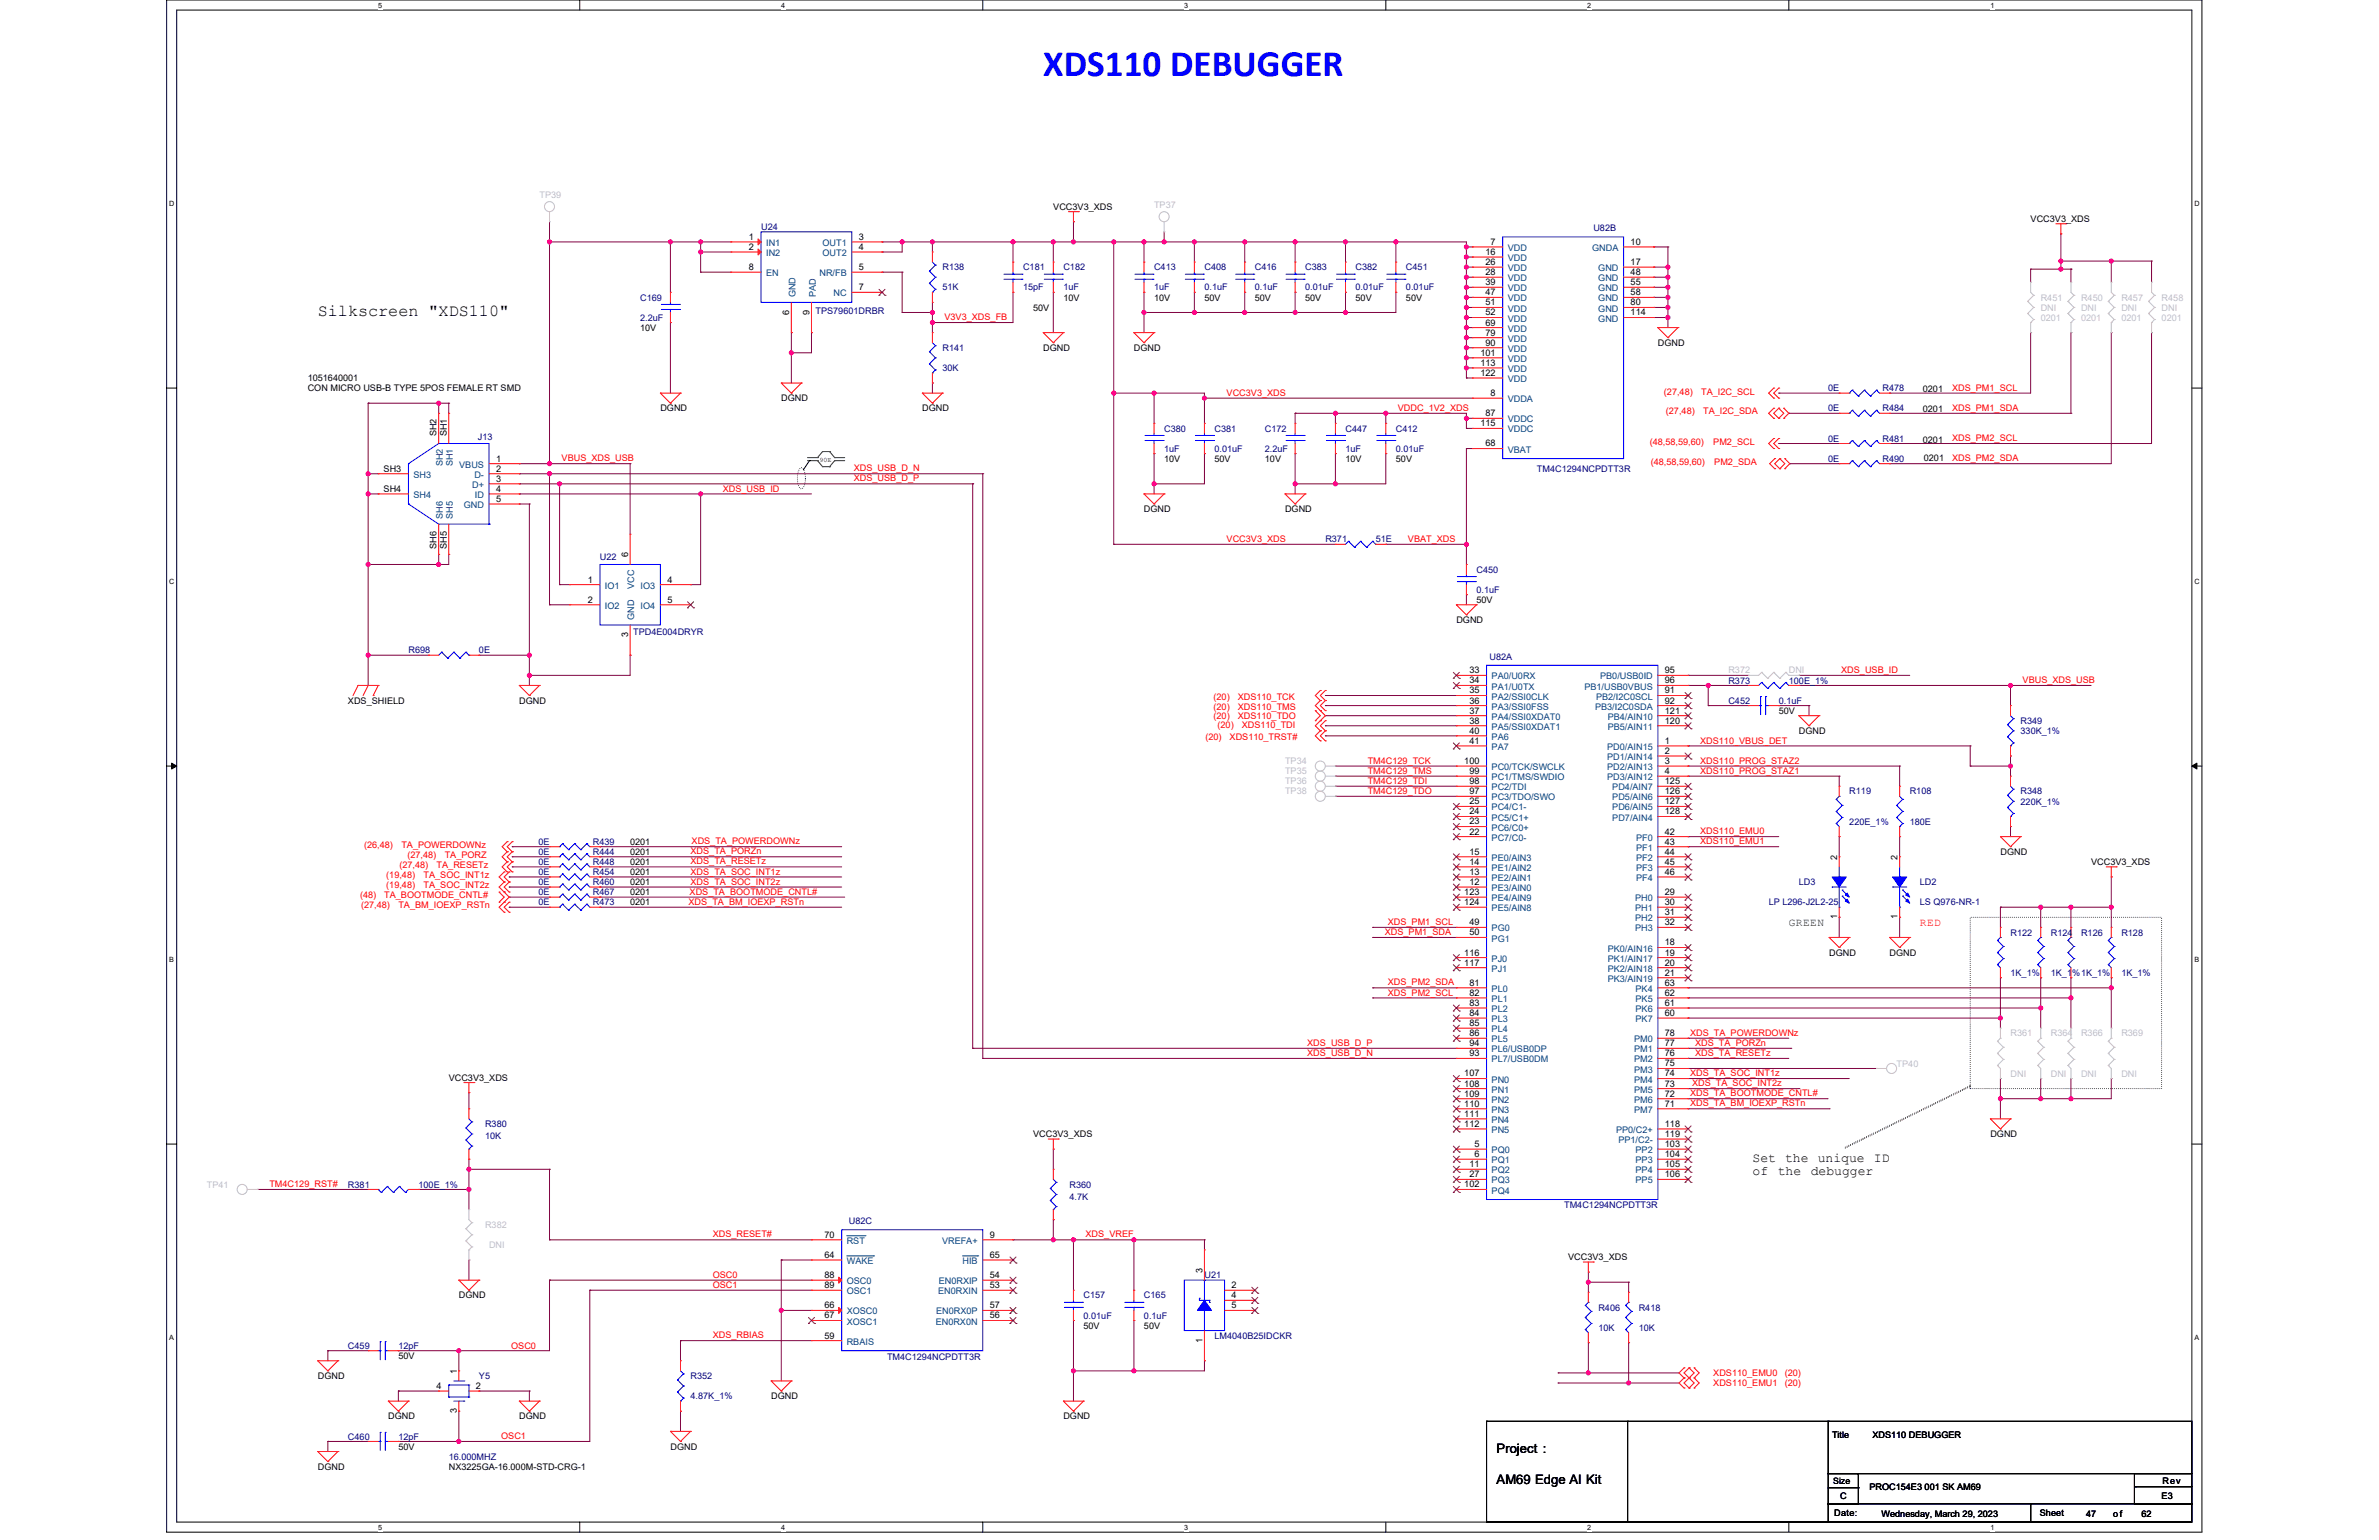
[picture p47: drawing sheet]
<svg xmlns="http://www.w3.org/2000/svg" width="432mm" height="279mm" viewBox="0 0 432 279" stroke-linecap="round" stroke-linejoin="round" font-family="sans-serif">
<defs><g id="words">
<text font-size="6.8" fill="#00f" x="189.4" y="13.7">XDS110 DEBUGGER</text>
<text font-size="3" x="57.7" y="57.4">Silkscreen &quot;XDS110&quot;</text>
<g font-size="2.4">
<text x="318.1" y="210.8">Set the unique ID</text>
<text x="318.1" y="213.2">of</text>
<text x="322.7" y="213.2">the</text>
<text x="328.7" y="213.2">debugger</text>
<text x="271.6" y="263.7">Project :</text>
<text x="271.6" y="269.2">AM69 Edge AI Kit</text>
</g>
<text font-size="2" fill="#008000" x="324.7" y="168.1">GREEN</text>
<text font-size="2" fill="#f00" x="348.5" y="168.1">RED</text>
<g font-size="1.6" fill="#c0c0c0">
<text x="97.9" y="35.9">TP39</text>
<text x="209.5" y="37.7">TP37</text>
<text x="370.4" y="54.5">R451</text>
<text x="370.4" y="56.3">DNI</text>
<text x="370.4" y="58.2">0201</text>
<text x="377.7" y="54.5">R450</text>
<text x="377.7" y="56.3">DNI</text>
<text x="377.7" y="58.2">0201</text>
<text x="385" y="54.5">R457</text>
<text x="385" y="56.3">DNI</text>
<text x="385" y="58.2">0201</text>
<text x="392.3" y="54.5">R458</text>
<text x="392.3" y="56.3">DNI</text>
<text x="392.3" y="58.2">0201</text>
<text x="313.7" y="122.2">R372</text>
<text x="324.7" y="122.2">DNI</text>
<text x="233.2" y="138.6">TP34</text>
<text x="233.2" y="142.3">TP36</text>
<text x="233.2" y="140.5">TP35</text>
<text x="233.2" y="144.1">TP38</text>
<text x="364.9" y="188">R361</text>
<text x="372.2" y="188">R364</text>
<text x="377.7" y="188">R366</text>
<text x="385" y="188">R369</text>
<text x="344.3" y="193.5">TP40</text>
<text x="364.9" y="195.3">DNI</text>
<text x="372.2" y="195.3">DNI</text>
<text x="377.7" y="195.3">DNI</text>
<text x="385" y="195.3">DNI</text>
<text x="37.6" y="215.5">TP41</text>
<text x="88" y="222.8">R382</text>
<text x="88.8" y="226.4">DNI</text>
</g>
<g font-size="1.6" fill="#000080">
<text x="138.1" y="41.7">U24</text>
<text x="289.2" y="41.9">U82B</text>
<text x="171.1" y="49">R138</text>
<text x="171.1" y="52.7">51K</text>
<text x="185.7" y="49">C181</text>
<text x="185.7" y="52.7">15pF</text>
<text x="193" y="49">C182</text>
<text x="193" y="52.7">1uF</text>
<text x="209.5" y="49">C413</text>
<text x="209.5" y="52.7">1uF</text>
<text x="218.6" y="49">C408</text>
<text x="218.6" y="52.7">0.1uF</text>
<text x="227.8" y="49">C416</text>
<text x="227.8" y="52.7">0.1uF</text>
<text x="236.9" y="49">C383</text>
<text x="236.9" y="52.7">0.01uF</text>
<text x="246" y="49">C382</text>
<text x="246" y="52.7">0.01uF</text>
<text x="255.2" y="49">C451</text>
<text x="255.2" y="52.7">0.01uF</text>
<text x="116.2" y="54.5">C169</text>
<text x="116.2" y="58.2">2.2uF</text>
<text x="148" y="56.9">TPS79601DRBR</text>
<text x="171.1" y="63.7">R141</text>
<text x="171.1" y="67.3">30K</text>
<text x="331.8" y="71">0E</text>
<text x="341.7" y="71">R478</text>
<text x="331.8" y="74.6">0E</text>
<text x="341.7" y="74.6">R484</text>
<text x="86.8" y="79.8">J13</text>
<text x="211.3" y="78.3">C380</text>
<text x="211.3" y="82">1uF</text>
<text x="220.4" y="78.3">C381</text>
<text x="220.4" y="82">0.01uF</text>
<text x="229.6" y="78.3">C172</text>
<text x="229.6" y="82">2.2uF</text>
<text x="244.2" y="78.3">C447</text>
<text x="244.2" y="82">1uF</text>
<text x="253.4" y="78.3">C412</text>
<text x="253.4" y="82">0.01uF</text>
<text x="331.8" y="80.1">0E</text>
<text x="331.8" y="83.8">0E</text>
<text x="341.7" y="80.1">R481</text>
<text x="341.7" y="83.8">R490</text>
<text x="279" y="85.6">TM4C1294NCPDTT3R</text>
<text x="108.9" y="101.5">U22</text>
<text x="240.6" y="98.4">R371</text>
<text x="249.7" y="98.4">51E</text>
<text x="268" y="103.9">C450</text>
<text x="268" y="107.6">0.1uF</text>
<text x="74.1" y="118.5">R698</text>
<text x="86.9" y="118.5">0E</text>
<text x="114.9" y="115.2">TPD4E004DRYR</text>
<text x="270.4" y="119.8">U82A</text>
<text x="313.7" y="124">R373</text>
<text x="324.7" y="124">100E_1%</text>
<text x="313.7" y="127.7">C452</text>
<text x="322.9" y="127.7">0.1uF</text>
<text x="366.7" y="131.3">R349</text>
<text x="366.7" y="133.2">330K_1%</text>
<text x="335.7" y="144.1">R119</text>
<text x="335.7" y="149.6">220E_1%</text>
<text x="346.6" y="144.1">R108</text>
<text x="346.6" y="149.6">180E</text>
<text x="366.7" y="144.1">R348</text>
<text x="366.7" y="146">220K_1%</text>
<text x="97.7" y="153.3">0E</text>
<text x="97.7" y="155.1">0E</text>
<text x="107.6" y="153.3">R439</text>
<text x="107.6" y="155.1">R444</text>
<text x="97.7" y="156.9">0E</text>
<text x="97.7" y="158.8">0E</text>
<text x="97.7" y="160.6">0E</text>
<text x="107.6" y="156.9">R448</text>
<text x="107.6" y="158.8">R454</text>
<text x="107.6" y="160.6">R460</text>
<text x="326.5" y="160.6">LD3</text>
<text x="348.5" y="160.6">LD2</text>
<text x="97.7" y="162.4">0E</text>
<text x="97.7" y="164.2">0E</text>
<text x="107.6" y="162.4">R467</text>
<text x="107.6" y="164.2">R473</text>
<text x="321" y="164.2">LP L296-J2L2-25</text>
<text x="348.5" y="164.2">LS Q976-NR-1</text>
<text x="364.9" y="169.7">R122</text>
<text x="372.2" y="169.7">R124</text>
<text x="377.7" y="169.7">R126</text>
<text x="385" y="169.7">R128</text>
<text x="364.9" y="177.1">1K_1%</text>
<text x="372.2" y="177.1">1K_1%1K_1%</text>
<text x="385" y="177.1">1K_1%</text>
<text x="88" y="204.5">R380</text>
<text x="88" y="206.7">10K</text>
<text x="63.2" y="215.5">R381</text>
<text x="76" y="215.5">100E_1%</text>
<text x="194.1" y="215.5">R360</text>
<text x="194.1" y="217.7">4.7K</text>
<text x="283.9" y="219.1">TM4C1294NCPDTT3R</text>
<text x="154.1" y="222">U82C</text>
<text x="218.6" y="231.9">U21</text>
<text x="196.7" y="235.6">C157</text>
<text x="196.7" y="239.2">0.01uF</text>
<text x="207.6" y="235.6">C165</text>
<text x="207.6" y="239.2">0.1uF</text>
<text x="290.1" y="237.8">R406</text>
<text x="297.4" y="237.8">R418</text>
<text x="63.2" y="244.7">C459</text>
<text x="72.3" y="244.7">12pF</text>
<text x="220.4" y="242.9">LM4040B25IDCKR</text>
<text x="290.1" y="241.4">10K</text>
<text x="297.4" y="241.4">10K</text>
<text x="86.9" y="250.2">Y5</text>
<text x="125.3" y="250.2">R352</text>
<text x="161" y="246.7">TM4C1294NCPDTT3R</text>
<text x="125.3" y="253.9">4.87K_1%</text>
<text x="63.2" y="261.2">C460</text>
<text x="72.3" y="261.2">12pF</text>
<text x="81.5" y="264.8">16.000MHZ</text>
</g>
<g font-size="1.6">
<text x="191.2" y="38.1">VCC3V3_XDS</text>
<text x="368.6" y="40.3">VCC3V3_XDS</text>
<text x="135.9" y="43.5">1</text>
<text x="135.9" y="45.3">2</text>
<text x="155.9" y="43.5">3</text>
<text x="155.9" y="45.3">4</text>
<text x="269.6" y="46.3">16</text>
<text x="270.5" y="44.4">7</text>
<text x="296" y="44.4">10</text>
<text x="135.9" y="49">8</text>
<text x="155.9" y="49">5</text>
<text x="155.9" y="52.7">7</text>
<text x="269.6" y="48.1">26</text>
<text x="269.6" y="49.9">28</text>
<text x="269.6" y="51.7">39</text>
<text x="269.6" y="53.6">47</text>
<text x="296" y="48.1">17</text>
<text x="296" y="49.9">48</text>
<text x="296" y="51.7">55</text>
<text x="296" y="53.6">58</text>
<text x="143.3" y="57.1" transform="rotate(-90 143.3 57.1)">6</text>
<text x="146.9" y="57.1" transform="rotate(-90 146.9 57.1)">9</text>
<text x="187.5" y="56.3">50V</text>
<text x="193" y="54.5">10V</text>
<text x="209.5" y="54.5">10V</text>
<text x="218.6" y="54.5">50V</text>
<text x="227.8" y="54.5">50V</text>
<text x="236.9" y="54.5">50V</text>
<text x="246" y="54.5">50V</text>
<text x="255.2" y="54.5">50V</text>
<text x="269.6" y="55.4">51</text>
<text x="269.6" y="57.2">52</text>
<text x="269.6" y="59.1">69</text>
<text x="296" y="55.4">80</text>
<text x="296" y="57.2">114</text>
<text x="116.2" y="60">10V</text>
<text x="189.4" y="63.7">DGND</text>
<text x="205.8" y="63.7">DGND</text>
<text x="268.7" y="64.5">101</text>
<text x="269.6" y="60.9">79</text>
<text x="269.6" y="62.7">90</text>
<text x="300.9" y="62.8">DGND</text>
<text x="55.8" y="71">CON MICRO USB-B TYPE 5POS FEMALE RT SMD</text>
<text x="55.8" y="69.2">1051640001</text>
<text x="268.7" y="66.4">113</text>
<text x="268.7" y="68.2">122</text>
<text x="270.5" y="71.9">8</text>
<text x="349" y="71.2">0201</text>
<text x="119.9" y="74.6">DGND</text>
<text x="141.8" y="72.8">DGND</text>
<text x="167.4" y="74.6">DGND</text>
<text x="268.7" y="77.3">115</text>
<text x="269.6" y="75.5">87</text>
<text x="349" y="74.8">0201</text>
<text x="79.2" y="79.2" transform="rotate(-90 79.2 79.2)">SH2</text>
<text x="81.1" y="79.2" transform="rotate(-90 81.1 79.2)">SH1</text>
<text x="90" y="83.8">1</text>
<text x="211.3" y="83.8">10V</text>
<text x="220.4" y="83.8">50V</text>
<text x="229.6" y="83.8">10V</text>
<text x="244.2" y="83.8">10V</text>
<text x="253.4" y="83.8">50V</text>
<text x="269.6" y="81">68</text>
<text x="349" y="80.3">0201</text>
<text x="349.2" y="83.6">0201</text>
<text x="69.6" y="85.6">SH3</text>
<text x="69.6" y="89.2">SH4</text>
<text x="90" y="85.6">2</text>
<text x="90" y="87.4">3</text>
<text x="90" y="89.2">4</text>
<text x="90" y="91.1">5</text>
<text x="207.6" y="92.9">DGND</text>
<text x="233.2" y="92.9">DGND</text>
<text x="79.2" y="99.6" transform="rotate(-90 79.2 99.6)">SH6</text>
<text x="81.1" y="99.6" transform="rotate(-90 81.1 99.6)">SH5</text>
<text x="114" y="101.1" transform="rotate(-90 114 101.1)">6</text>
<text x="106.7" y="105.7">1</text>
<text x="121.1" y="105.7">4</text>
<text x="106.7" y="109.4">2</text>
<text x="121.1" y="109.4">5</text>
<text x="264.3" y="113">DGND</text>
<text x="268" y="109.4">50V</text>
<text x="114" y="115.6" transform="rotate(-90 114 115.6)">3</text>
<text x="266.7" y="122.2">33</text>
<text x="266.7" y="124">34</text>
<text x="266.7" y="125.8">35</text>
<text x="302.2" y="122.2">95</text>
<text x="302.2" y="124">96</text>
<text x="302.2" y="125.8">91</text>
<text x="63.2" y="127.7">XDS_SHIELD</text>
<text x="94.3" y="127.7">DGND</text>
<text x="266.7" y="127.6">36</text>
<text x="266.7" y="129.5">37</text>
<text x="266.7" y="131.3">38</text>
<text x="302.2" y="127.6">92</text>
<text x="302.2" y="129.5">121</text>
<text x="302.2" y="131.3">120</text>
<text x="322.9" y="129.5">50V</text>
<text x="266.7" y="133.1">40</text>
<text x="266.7" y="135">41</text>
<text x="302.2" y="135">1</text>
<text x="302.2" y="136.8">2</text>
<text x="326.5" y="133.2">DGND</text>
<text x="265.8" y="138.6">100</text>
<text x="266.7" y="140.4">99</text>
<text x="266.7" y="142.3">98</text>
<text x="302.2" y="138.6">3</text>
<text x="302.2" y="140.4">4</text>
<text x="302.2" y="142.3">125</text>
<text x="266.7" y="144.1">97</text>
<text x="266.7" y="145.9">25</text>
<text x="266.7" y="147.8">24</text>
<text x="266.7" y="149.6">23</text>
<text x="302.2" y="144.1">126</text>
<text x="302.2" y="145.9">127</text>
<text x="302.2" y="147.8">128</text>
<text x="114.4" y="153.3">0201</text>
<text x="114.4" y="155.1">0201</text>
<text x="266.7" y="155.1">15</text>
<text x="266.7" y="151.4">22</text>
<text x="302.2" y="151.4">42</text>
<text x="302.2" y="153.2">43</text>
<text x="302.2" y="155.1">44</text>
<text x="333.5" y="156" transform="rotate(-90 333.5 156)">2</text>
<text x="344.4" y="156" transform="rotate(-90 344.4 156)">2</text>
<text x="363.1" y="155.1">DGND</text>
<text x="114.4" y="156.9">0201</text>
<text x="114.4" y="158.8">0201</text>
<text x="114.4" y="160.6">0201</text>
<text x="266.7" y="160.6">12</text>
<text x="266.7" y="158.7">13</text>
<text x="266.7" y="156.9">14</text>
<text x="302.2" y="156.9">45</text>
<text x="302.2" y="158.7">46</text>
<text x="379.5" y="156.9">VCC3V3_XDS</text>
<text x="114.4" y="162.4">0201</text>
<text x="114.4" y="164.2">0201</text>
<text x="265.8" y="162.4">123</text>
<text x="265.8" y="164.2">124</text>
<text x="266.7" y="167.9">49</text>
<text x="302.2" y="162.4">29</text>
<text x="302.2" y="164.2">30</text>
<text x="302.2" y="166">31</text>
<text x="302.2" y="167.9">32</text>
<text x="333.5" y="166.8" transform="rotate(-90 333.5 166.8)">1</text>
<text x="344.4" y="166.8" transform="rotate(-90 344.4 166.8)">1</text>
<text x="265.8" y="173.4">116</text>
<text x="266.7" y="169.7">50</text>
<text x="302.2" y="171.5">18</text>
<text x="302.2" y="173.4">19</text>
<text x="332" y="173.4">DGND</text>
<text x="343" y="173.4">DGND</text>
<text x="265.8" y="175.2">117</text>
<text x="266.7" y="178.8">81</text>
<text x="302.2" y="175.2">20</text>
<text x="302.2" y="177">21</text>
<text x="302.2" y="178.8">63</text>
<text x="266.7" y="180.7">82</text>
<text x="266.7" y="182.5">83</text>
<text x="266.7" y="184.3">84</text>
<text x="302.2" y="184.3">60</text>
<text x="302.2" y="180.7">62</text>
<text x="302.2" y="182.5">61</text>
<text x="266.7" y="186.2">85</text>
<text x="266.7" y="188">86</text>
<text x="266.7" y="189.8">94</text>
<text x="266.7" y="191.6">93</text>
<text x="302.2" y="188">78</text>
<text x="302.2" y="189.8">77</text>
<text x="302.2" y="191.6">76</text>
<text x="81.5" y="196.1">VCC3V3_XDS</text>
<text x="265.8" y="195.3">107</text>
<text x="265.8" y="197.1">108</text>
<text x="302.2" y="193.5">75</text>
<text x="302.2" y="195.3">74</text>
<text x="302.2" y="197.1">73</text>
<text x="265.8" y="199">109</text>
<text x="265.8" y="200.8">110</text>
<text x="265.8" y="202.6">111</text>
<text x="302.2" y="199">72</text>
<text x="302.2" y="200.8">71</text>
<text x="187.5" y="206.3">VCC3V3_XDS</text>
<text x="265.8" y="204.5">112</text>
<text x="267.6" y="208.1">5</text>
<text x="267.6" y="209.9">6</text>
<text x="302.2" y="204.5">118</text>
<text x="302.2" y="206.3">119</text>
<text x="302.2" y="208.1">103</text>
<text x="302.2" y="209.9">104</text>
<text x="361.3" y="206.3">DGND</text>
<text x="265.8" y="215.4">102</text>
<text x="266.7" y="211.8">11</text>
<text x="266.7" y="213.6">27</text>
<text x="302.2" y="211.8">105</text>
<text x="302.2" y="213.6">106</text>
<text x="149.7" y="224.6">70</text>
<text x="179.7" y="224.6">9</text>
<text x="149.7" y="228.2">64</text>
<text x="149.7" y="231.9">88</text>
<text x="149.7" y="233.7">89</text>
<text x="179.7" y="228.2">65</text>
<text x="179.7" y="231.9">54</text>
<text x="179.7" y="233.7">53</text>
<text x="218.2" y="231" transform="rotate(-90 218.2 231)">3</text>
<text x="223.6" y="233.7">2</text>
<text x="284.6" y="228.6">VCC3V3_XDS</text>
<text x="83.3" y="235.6">DGND</text>
<text x="149.7" y="237.4">66</text>
<text x="149.7" y="239.2">67</text>
<text x="179.7" y="239.2">56</text>
<text x="179.7" y="237.4">57</text>
<text x="223.6" y="235.5">4</text>
<text x="223.6" y="237.4">5</text>
<text x="149.7" y="242.9">59</text>
<text x="196.7" y="241.1">50V</text>
<text x="207.6" y="241.1">50V</text>
<text x="218.2" y="243.6" transform="rotate(-90 218.2 243.6)">1</text>
<text x="57.7" y="250.2">DGND</text>
<text x="72.3" y="246.5">50V</text>
<text x="79.2" y="252">4</text>
<text x="82.9" y="249.3" transform="rotate(-90 82.9 249.3)">1</text>
<text x="86.4" y="252">2</text>
<text x="70.5" y="257.5">DGND</text>
<text x="82.9" y="256.4" transform="rotate(-90 82.9 256.4)">3</text>
<text x="94.3" y="257.5">DGND</text>
<text x="140" y="253.9">DGND</text>
<text x="193" y="257.5">DGND</text>
<text x="72.3" y="263">50V</text>
<text x="121.7" y="263">DGND</text>
<text x="332.5" y="260.8">Title</text>
<text x="339.9" y="260.8">XDS110 DEBUGGER</text>
<text x="57.7" y="266.7">DGND</text>
<text x="81.5" y="266.7">NX3225GA-16.000M-STD-CRG-1</text>
<text x="332.7" y="269.2">Size</text>
<text x="392.5" y="269.2">Rev</text>
<text x="332.9" y="275.1">Date:</text>
<text x="334" y="272">C</text>
<text x="339.3" y="270.3">PROC154E3 001 SK AM69</text>
<text x="341.5" y="275.3">Wednesday, March 29, 2023</text>
<text x="370.2" y="275.1">Sheet</text>
<text x="378.6" y="275.3">47</text>
<text x="383.6" y="275.3">of</text>
<text x="388.7" y="275.3">62</text>
<text x="392.3" y="272">E3</text>
</g>
<g font-size="1.6" fill="#004080">
<text x="139.1" y="44.6">IN1</text>
<text x="139.1" y="46.5">IN2</text>
<text x="149.3" y="44.6">OUT1</text>
<text x="149.3" y="46.5">OUT2</text>
<text x="273.7" y="45.5">VDD</text>
<text x="273.7" y="47.4">VDD</text>
<text x="289" y="45.5">GNDA</text>
<text x="139.1" y="50.1">EN</text>
<text x="144.4" y="53.9" transform="rotate(-90 144.4 53.9)">GND</text>
<text x="148.1" y="53.9" transform="rotate(-90 148.1 53.9)">PAD</text>
<text x="148.7" y="50.1">NR/FB</text>
<text x="151.3" y="53.8">NC</text>
<text x="273.7" y="49.2">VDD</text>
<text x="273.7" y="51">VDD</text>
<text x="273.7" y="52.9">VDD</text>
<text x="290.1" y="49.2">GND</text>
<text x="290.1" y="51">GND</text>
<text x="290.1" y="52.9">GND</text>
<text x="273.7" y="54.7">VDD</text>
<text x="273.7" y="56.5">VDD</text>
<text x="273.7" y="58.3">VDD</text>
<text x="290.1" y="54.7">GND</text>
<text x="290.1" y="56.5">GND</text>
<text x="290.1" y="58.3">GND</text>
<text x="273.7" y="60.2">VDD</text>
<text x="273.7" y="62">VDD</text>
<text x="273.7" y="63.8">VDD</text>
<text x="273.7" y="65.7">VDD</text>
<text x="273.7" y="67.5">VDD</text>
<text x="273.7" y="69.3">VDD</text>
<text x="273.7" y="73">VDDA</text>
<text x="273.7" y="76.6">VDDC</text>
<text x="273.7" y="82.1">VBAT</text>
<text x="273.7" y="78.5">VDDC</text>
<text x="75.1" y="86.7">SH3</text>
<text x="80.4" y="84.6" transform="rotate(-90 80.4 84.6)">SH2</text>
<text x="82.2" y="84.6" transform="rotate(-90 82.2 84.6)">SH1</text>
<text x="83.3" y="84.9">VBUS</text>
<text x="85.7" y="88.5">D+</text>
<text x="86.1" y="86.7">D-</text>
<text x="75.1" y="90.4">SH4</text>
<text x="80.4" y="94.2" transform="rotate(-90 80.4 94.2)">SH6</text>
<text x="82.2" y="94.2" transform="rotate(-90 82.2 94.2)">SH5</text>
<text x="84.2" y="92.2">GND</text>
<text x="86.2" y="90.4">ID</text>
<text x="109.8" y="106.8">IO1</text>
<text x="115.1" y="106.8" transform="rotate(-90 115.1 106.8)">VCC</text>
<text x="116.3" y="106.8">IO3</text>
<text x="109.8" y="110.5">IO2</text>
<text x="115.1" y="112.5" transform="rotate(-90 115.1 112.5)">GND</text>
<text x="116.3" y="110.5">IO4</text>
<text x="270.7" y="123.3">PA0/U0RX</text>
<text x="270.7" y="125.1">PA1/U0TX</text>
<text x="287.6" y="125.1">PB1/USB0VBUS</text>
<text x="290.4" y="123.3">PB0/USB0ID</text>
<text x="270.7" y="126.9">PA2/SSI0CLK</text>
<text x="270.7" y="128.8">PA3/SSI0FSS</text>
<text x="270.7" y="130.6">PA4/SSI0XDAT0</text>
<text x="289.5" y="128.8">PB3/I2C0SDA</text>
<text x="289.7" y="126.9">PB2/I2C0SCL</text>
<text x="291.8" y="130.6">PB4/AIN10</text>
<text x="270.7" y="132.4">PA5/SSI0XDAT1</text>
<text x="270.7" y="134.2">PA6</text>
<text x="270.7" y="136.1">PA7</text>
<text x="291.7" y="136.1">PD0/AIN15</text>
<text x="291.7" y="137.9">PD1/AIN14</text>
<text x="291.8" y="132.4">PB5/AIN11</text>
<text x="270.7" y="139.7">PC0/TCK/SWCLK</text>
<text x="270.7" y="141.6">PC1/TMS/SWDIO</text>
<text x="270.7" y="143.4">PC2/TDI</text>
<text x="291.7" y="139.7">PD2/AIN13</text>
<text x="291.7" y="141.6">PD3/AIN12</text>
<text x="292.6" y="143.4">PD4/AIN7</text>
<text x="270.7" y="145.2">PC3/TDO/SWO</text>
<text x="270.7" y="147">PC4/C1-</text>
<text x="270.7" y="148.9">PC5/C1+</text>
<text x="292.6" y="145.2">PD5/AIN6</text>
<text x="292.6" y="147">PD6/AIN5</text>
<text x="292.6" y="148.9">PD7/AIN4</text>
<text x="270.7" y="150.7">PC6/C0+</text>
<text x="270.7" y="152.5">PC7/C0-</text>
<text x="297" y="152.5">PF0</text>
<text x="297" y="154.4">PF1</text>
<text x="270.7" y="161.7">PE3/AIN0</text>
<text x="270.7" y="159.8">PE2/AIN1</text>
<text x="270.7" y="158">PE1/AIN2</text>
<text x="270.7" y="156.2">PE0/AIN3</text>
<text x="297" y="156.2">PF2</text>
<text x="297" y="158">PF3</text>
<text x="297" y="159.8">PF4</text>
<text x="270.7" y="163.5">PE4/AIN9</text>
<text x="270.7" y="165.3">PE5/AIN8</text>
<text x="296.8" y="163.5">PH0</text>
<text x="296.8" y="165.3">PH1</text>
<text x="296.8" y="167.2">PH2</text>
<text x="270.7" y="169">PG0</text>
<text x="270.7" y="170.8">PG1</text>
<text x="291.8" y="172.7">PK0/AIN16</text>
<text x="296.8" y="169">PH3</text>
<text x="270.7" y="174.5">PJ0</text>
<text x="270.7" y="176.3">PJ1</text>
<text x="270.7" y="180">PL0</text>
<text x="291.8" y="174.5">PK1/AIN17</text>
<text x="291.8" y="176.3">PK2/AIN18</text>
<text x="291.8" y="178.1">PK3/AIN19</text>
<text x="296.9" y="180">PK4</text>
<text x="270.7" y="181.8">PL1</text>
<text x="270.7" y="183.6">PL2</text>
<text x="270.7" y="185.5">PL3</text>
<text x="296.9" y="185.5">PK7</text>
<text x="296.9" y="181.8">PK5</text>
<text x="296.9" y="183.6">PK6</text>
<text x="270.7" y="187.3">PL4</text>
<text x="270.7" y="189.1">PL5</text>
<text x="270.7" y="190.9">PL6/USB0DP</text>
<text x="296.6" y="189.1">PM0</text>
<text x="296.6" y="190.9">PM1</text>
<text x="270.7" y="192.8">PL7/USB0DM</text>
<text x="270.7" y="196.4">PN0</text>
<text x="296.6" y="192.8">PM2</text>
<text x="296.6" y="194.6">PM3</text>
<text x="296.6" y="196.4">PM4</text>
<text x="270.7" y="198.3">PN1</text>
<text x="270.7" y="200.1">PN2</text>
<text x="270.7" y="201.9">PN3</text>
<text x="270.7" y="203.7">PN4</text>
<text x="296.6" y="198.3">PM5</text>
<text x="296.6" y="200.1">PM6</text>
<text x="296.6" y="201.9">PM7</text>
<text x="270.7" y="209.2">PQ0</text>
<text x="270.7" y="205.6">PN5</text>
<text x="293.3" y="205.6">PP0/C2+</text>
<text x="293.7" y="207.4">PP1/C2-</text>
<text x="296.9" y="209.2">PP2</text>
<text x="270.7" y="212.9">PQ2</text>
<text x="270.7" y="214.7">PQ3</text>
<text x="270.7" y="211.1">PQ1</text>
<text x="296.9" y="211.1">PP3</text>
<text x="296.9" y="212.9">PP4</text>
<text x="296.9" y="214.7">PP5</text>
<text x="270.7" y="216.5">PQ4</text>
<text x="153.7" y="225.7">RST</text>
<text x="171" y="225.7">VREFA+</text>
<text x="153.7" y="229.3">WAKE</text>
<text x="153.7" y="233">OSC0</text>
<text x="170.4" y="233">EN0RXIP</text>
<text x="174.7" y="229.3">HIB</text>
<text x="153.7" y="234.8">OSC1</text>
<text x="153.7" y="238.5">XOSC0</text>
<text x="169.9" y="238.5">EN0RX0P</text>
<text x="170.3" y="234.8">EN0RXIN</text>
<text x="153.7" y="240.3">XOSC1</text>
<text x="153.7" y="244">RBAIS</text>
<text x="169.8" y="240.3">EN0RX0N</text>
</g>
<g font-size="1.6" fill="#f00">
<text x="171.4" y="58.1">V3V3_XDS_FB</text>
<text x="222.6" y="71.8">VCC3V3_XDS</text>
<text x="302" y="71.7">(27,48)</text>
<text x="308.8" y="71.7">TA_I2C_SCL</text>
<text x="354.3" y="70.9">XDS_PM1_SCL</text>
<text x="253.7" y="74.5">VDDC_1V2_XDS</text>
<text x="302.4" y="75.2">(27,48)</text>
<text x="309.1" y="75.2">TA_I2C_SDA</text>
<text x="354.3" y="74.5">XDS_PM1_SDA</text>
<text x="101.9" y="83.7">VBUS_XDS_USB</text>
<text x="299.4" y="80.7">(48,58,59,60)</text>
<text x="311" y="80.7">PM2_SCL</text>
<text x="354.3" y="80">XDS_PM2_SCL</text>
<text x="354.3" y="83.7">XDS_PM2_SDA</text>
<text x="131.2" y="89.2">XDS_USB_ID</text>
<text x="155" y="85.5">XDS_USB_D_N</text>
<text x="155" y="87.4">XDS_USB_D_P</text>
<text x="299.6" y="84.3">(48,58,59,60)</text>
<text x="311.2" y="84.3">PM2_SDA</text>
<text x="222.6" y="98.3">VCC3V3_XDS</text>
<text x="255.6" y="98.3">VBAT_XDS</text>
<text x="334.2" y="122.1">XDS_USB_ID</text>
<text x="367.1" y="123.9">VBUS_XDS_USB</text>
<text x="220.3" y="126.9">(20)</text>
<text x="220.3" y="130.4">(20)</text>
<text x="220.3" y="128.8">(20)</text>
<text x="224.6" y="126.9">XDS110_TCK</text>
<text x="224.6" y="130.4">XDS110_TDO</text>
<text x="224.6" y="128.8">XDS110_TMS</text>
<text x="218.8" y="134.3">(20)</text>
<text x="221" y="132.1">(20)</text>
<text x="223.2" y="134.3">XDS110_TRST#</text>
<text x="225.4" y="132.1">XDS110_TDI</text>
<text x="308.6" y="134.9">XDS110_VBUS_DET</text>
<text x="248.2" y="138.6">TM4C129_TCK</text>
<text x="248.2" y="140.4">TM4C129_TMS</text>
<text x="248.2" y="142.2">TM4C129_TDI</text>
<text x="308.6" y="138.6">XDS110_PROG_STAZ2</text>
<text x="308.6" y="140.4">XDS110_PROG_STAZ1</text>
<text x="248.2" y="144">TM4C129_TDO</text>
<text x="66.1" y="153.8">(26,48)</text>
<text x="72.9" y="153.8">TA_POWERDOWNz</text>
<text x="74" y="155.7">(27,48)</text>
<text x="80.7" y="155.7">TA_PORZ</text>
<text x="125.3" y="155">XDS_TA_PORZn</text>
<text x="125.5" y="153.2">XDS_TA_POWERDOWNz</text>
<text x="308.6" y="151.4">XDS110_EMU0</text>
<text x="308.6" y="153.2">XDS110_EMU1</text>
<text x="70.1" y="159.3">(19,48)</text>
<text x="70.1" y="161.1">(19,48)</text>
<text x="72.5" y="157.5">(27,48)</text>
<text x="76.9" y="159.3">TA_SOC_INT1z</text>
<text x="76.9" y="161.1">TA_SOC_INT2z</text>
<text x="79.3" y="157.5">TA_RESETz</text>
<text x="125.3" y="158.7">XDS_TA_SOC_INT1z</text>
<text x="125.3" y="160.5">XDS_TA_SOC_INT2z</text>
<text x="125.3" y="156.8">XDS_TA_RESETz</text>
<text x="65.4" y="163">(48)</text>
<text x="65.5" y="164.8">(27,48)</text>
<text x="69.7" y="163">TA_BOOTMODE_CNTL#</text>
<text x="72.3" y="164.8">TA_BM_IOEXP_RSTn</text>
<text x="125" y="164.2">XDS_TA_BM_IOEXP_RSTn</text>
<text x="125.2" y="162.3">XDS_TA_BOOTMODE_CNTL#</text>
<text x="251.9" y="167.8">XDS_PM1_SCL</text>
<text x="251.4" y="169.6">XDS_PM1_SDA</text>
<text x="251.9" y="178.8">XDS_PM2_SDA</text>
<text x="251.9" y="180.6">XDS_PM2_SCL</text>
<text x="237.3" y="191.6">XDS_USB_D_N</text>
<text x="237.3" y="189.8">XDS_USB_D_P</text>
<text x="306.8" y="187.9">XDS_TA_POWERDOWNz</text>
<text x="307.7" y="191.6">XDS_TA_RESETz</text>
<text x="307.7" y="189.8">XDS_TA_PORZn</text>
<text x="306.8" y="195.2">XDS_TA_SOC_INT1z</text>
<text x="307.1" y="197.1">XDS_TA_SOC_INT2z</text>
<text x="306.8" y="200.7">XDS_TA_BM_IOEXP_RSTn</text>
<text x="306.8" y="198.9">XDS_TA_BOOTMODE_CNTL#</text>
<text x="48.9" y="215.4">TM4C129_RST#</text>
<text x="129.4" y="224.5">XDS_RESET#</text>
<text x="197" y="224.5">XDS_VREF</text>
<text x="129.4" y="231.9">OSC0</text>
<text x="129.4" y="233.7">OSC1</text>
<text x="92.8" y="244.7">OSC0</text>
<text x="129.4" y="242.8">XDS_RBIAS</text>
<text x="311" y="249.7">XDS110_EMU0</text>
<text x="311" y="251.5">XDS110_EMU1</text>
<text x="324" y="249.7">(20)</text>
<text x="324" y="251.5">(20)</text>
<text x="91" y="261.2">OSC1</text>
</g>
<g font-size="1.3">
<text x="68.6" y="1.4">5</text>
<text x="141.8" y="1.4">4</text>
<text x="215" y="1.4">3</text>
<text x="288.1" y="1.4">2</text>
<text x="361.3" y="1.4">1</text>
<text x="30.7" y="37.3">D</text>
<text x="398.3" y="37.3">D</text>
<text x="30.7" y="105.9">C</text>
<text x="398.3" y="105.9">C</text>
<text x="30.7" y="174.5">B</text>
<text x="398.3" y="174.5">B</text>
<text x="30.7" y="243">A</text>
<text x="398.3" y="243">A</text>
<text x="68.6" y="277.5">5</text>
<text x="141.8" y="277.5">4</text>
<text x="215" y="277.5">3</text>
<text x="288.1" y="277.5">2</text>
<text x="361.3" y="277.5">1</text>
</g>
<text font-size="1.2" x="148.7" y="83.8">90E</text>
</g></defs>
<path d="M30.2 0h369.5v278h-369.5zM32.1 1.8h365.7v274.3h-365.7z" fill="none" stroke="#000" stroke-width=".18"/>
<g fill="#fff">
<path d="M68.7 .2h.7v1.4h-.7z"/>
<path d="M68.7 276.3h.7v1.5h-.7z"/>
</g>
<path d="M105.2 0v1.8M105.2 276.1v1.9" fill="none" stroke="#000" stroke-width=".18"/>
<g fill="#fff">
<path d="M141.8 .2h.7v1.4h-.7z"/>
<path d="M141.8 276.3h.7v1.5h-.7z"/>
</g>
<path d="M178.4 0v1.8M178.4 276.1v1.9" fill="none" stroke="#000" stroke-width=".18"/>
<g fill="#fff">
<path d="M215 .2h.7v1.4h-.7z"/>
<path d="M215 276.3h.7v1.5h-.7z"/>
</g>
<path d="M251.5 0v1.8M251.5 276.1v1.9" fill="none" stroke="#000" stroke-width=".18"/>
<g fill="#fff">
<path d="M288.1 .2h.7v1.4h-.7z"/>
<path d="M288.1 276.3h.7v1.5h-.7z"/>
</g>
<path d="M324.7 0v1.8M324.7 276.1v1.9" fill="none" stroke="#000" stroke-width=".18"/>
<g fill="#fff">
<path d="M361.3 .2h.7v1.4h-.7z"/>
<path d="M361.3 276.3h.7v1.5h-.7z"/>
<path d="M30.7 36.1h1v1.5h-1z"/>
<path d="M398.3 36.1h.9v1.5h-.9z"/>
<path d="M30.7 104.7h1v1.5h-1z"/>
<path d="M398.3 104.7h.9v1.5h-.9z"/>
</g>
<path d="M30.2 70.4h1.9M397.8 70.4h1.9" fill="none" stroke="#000" stroke-width=".18"/>
<g fill="#fff">
<path d="M30.7 173.3h.9v1.4h-.9z"/>
<path d="M398.3 173.3h.9v1.4h-.9z"/>
</g>
<path d="M30.2 139h1.9M31.2 138.5l.9 .5-.9 .5zM397.8 139l.9-.5v1zM397.8 139h1.9" fill="none" stroke="#000" stroke-width=".18"/>
<path d="M31.2 138.5l.9 .5-.9 .5zM397.8 139l.9-.5v1z" fill="#000"/>
<g fill="#fff">
<path d="M30.7 241.9h.9v1.4h-.9z"/>
<path d="M398.3 241.9h.9v1.4h-.9z"/>
</g>
<path d="M146.9 83.6h.1M146.9 83.6l-1.1 1.6M30.2 207.6h1.9M397.8 207.6h1.9" fill="none" stroke="#000" stroke-width=".18"/>
<g fill="none" stroke="#008000" stroke-width=".18">
<path d="M146.6 83h1.8M146.6 83.6h1.8M148.4 83h.1M148.4 83.6h.1M148.4 83.6l.9 1.1M149.3 81.9h.1M149.3 84.7h.1M149.3 81.9l-.9 1.1M149.3 81.9h1.3M149.3 84.7h1.3M150.6 81.9h.1M150.6 84.7h.1"/>
<path d="M150.6 81.9l.9 1.1M151.5 83h.1M151.5 83.6h.1M151.5 83h1.8M151.5 83.6h1.8M151.5 83.6l-.9 1.1"/>
</g>
<path d="M145.2 85l.3-.1a2.37 2.37 0 0 1 .6 2.5 1.34 1.34 0 0 1-.6 1.3 2.39 2.39 0 0 1-.7-2.5zM357.6 166.4h34.7v31.1h-34.7zM357.6 197h.1M357.6 197.1h.1M334.9 208.1l22.7-11.1M334.9 208.3l22.7-11.2" fill="none" stroke="#000" stroke-width=".18" stroke-dasharray="0 .4"/>
<path d="M183.9 224.9h.1M183.9 224.9h10.9M191.2 221.3h.1M191.2 224.9h.1M191.2 221.3v3.6" fill="none" stroke="#800040" stroke-width=".18"/>
<circle cx="194.8" cy="224.9" r=".37" fill="#f0f"/>
<circle cx="194.8" cy="224.9" r=".37" fill="none" stroke="#f0f" stroke-width=".18"/>
<circle cx="191.2" cy="224.9" r=".37" fill="#f0f"/>
<circle cx="191.2" cy="224.9" r=".37" fill="none" stroke="#f0f" stroke-width=".18"/>
<path d="M194.8 224.9h.1M194.8 224.9v9.2M194.8 224.9h23.8M205.8 224.9h.1M205.8 224.9v9.2" fill="none" stroke="#800040" stroke-width=".18"/>
<circle cx="205.8" cy="224.9" r=".37" fill="#f0f"/>
<circle cx="205.8" cy="224.9" r=".37" fill="none" stroke="#f0f" stroke-width=".18"/>
<path d="M194.8 239.6h.1M194.8 239.6v9.1M218.6 224.9h.1M218.6 224.9v1.9" fill="none" stroke="#800040" stroke-width=".18"/>
<circle cx="194.8" cy="248.7" r=".37" fill="#f0f"/>
<circle cx="194.8" cy="248.7" r=".37" fill="none" stroke="#f0f" stroke-width=".18"/>
<path d="M205.8 239.6h.1M205.8 239.6v9.1M194.8 248.7h.1M205.8 248.7h.1M218.6 246.9h.1M218.6 246.9v1.8h-23.8" fill="none" stroke="#800040" stroke-width=".18"/>
<circle cx="205.8" cy="248.7" r=".37" fill="#f0f"/>
<circle cx="205.8" cy="248.7" r=".37" fill="none" stroke="#f0f" stroke-width=".18"/>
<path d="M85.1 212.1h.1M85.1 212.1h14.6M85.1 212.1v3.7M99.7 232.3h.1M99.7 232.3v12.8M107.1 234.1h.1M107.1 234.1v27.4M194.8 248.7h.1M194.8 248.7v5.5" fill="none" stroke="#800040" stroke-width=".18"/>
<circle cx="85.1" cy="212.1" r=".37" fill="#f0f"/>
<circle cx="85.1" cy="212.1" r=".37" fill="none" stroke="#f0f" stroke-width=".18"/>
<g fill="none" stroke="#800040" stroke-width=".18">
<path d="M207.6 43.9h.1M207.6 43.9v3.6M216.8 43.9h.1M216.8 53h.1M216.8 43.9v3.6M216.8 53v3.7M216.8 43.9h9.1M176.5 87.8h.1M176.5 87.8v102.4M99.7 212.1h.1M99.7 212.1v12.8M99.7 224.9h.1"/>
<path d="M99.7 224.9h47.6"/>
</g>
<circle cx="207.6" cy="43.9" r=".37" fill="#f0f"/>
<circle cx="207.6" cy="43.9" r=".37" fill="none" stroke="#f0f" stroke-width=".18"/>
<path d="M207.6 53h.1M207.6 53v3.7M216.8 56.7h.1M225.9 53h.1M225.9 53v3.7h-9.1M178.4 86h.1M178.4 86v106" fill="none" stroke="#800040" stroke-width=".18"/>
<circle cx="225.9" cy="56.7" r=".37" fill="#f0f"/>
<circle cx="225.9" cy="56.7" r=".37" fill="none" stroke="#f0f" stroke-width=".18"/>
<path d="M207.6 56.7h.1M207.6 56.7h9.2" fill="none" stroke="#800040" stroke-width=".18"/>
<circle cx="216.8" cy="56.7" r=".37" fill="#f0f"/>
<circle cx="216.8" cy="56.7" r=".37" fill="none" stroke="#f0f" stroke-width=".18"/>
<circle cx="207.6" cy="56.7" r=".37" fill="#f0f"/>
<circle cx="207.6" cy="56.7" r=".37" fill="none" stroke="#f0f" stroke-width=".18"/>
<path d="M225.9 43.9h.1M225.9 43.9v3.6" fill="none" stroke="#800040" stroke-width=".18"/>
<circle cx="225.9" cy="43.9" r=".37" fill="#f0f"/>
<circle cx="225.9" cy="43.9" r=".37" fill="none" stroke="#f0f" stroke-width=".18"/>
<path d="M207.6 43.9h3.7M211.3 43.9h.1M202.2 71.3h.1M202.2 71.3v27.5M306.4 135.3h.1M306.4 135.3h51.2M357.6 135.3h.1M357.6 139h.1M357.6 135.3v3.7M357.6 139h7.3M364.9 139h.1M364.9 139v1.8" fill="none" stroke="#800040" stroke-width=".18"/>
<circle cx="364.9" cy="139" r=".37" fill="#f0f"/>
<circle cx="364.9" cy="139" r=".37" fill="none" stroke="#f0f" stroke-width=".18"/>
<path d="M300.2 44.8h.1M300.2 57.6h.1M300.2 55.8h.1M300.2 44.8h2.5M300.2 57.6h2.5M300.2 55.8h2.5M302.7 44.8h.1M302.7 57.6h.1M302.7 55.8h.1M302.7 44.8v3.7M302.7 55.8v3.6" fill="none" stroke="#800040" stroke-width=".18"/>
<circle cx="302.7" cy="57.6" r=".37" fill="#f0f"/>
<circle cx="302.7" cy="57.6" r=".37" fill="none" stroke="#f0f" stroke-width=".18"/>
<circle cx="302.7" cy="55.8" r=".37" fill="#f0f"/>
<circle cx="302.7" cy="55.8" r=".37" fill="none" stroke="#f0f" stroke-width=".18"/>
<path d="M300.2 53.9h.1M300.2 52.1h.1M300.2 53.9h2.5M300.2 52.1h2.5M302.7 53.9h.1M302.7 52.1h.1M302.7 52.1v3.7" fill="none" stroke="#800040" stroke-width=".18"/>
<circle cx="302.7" cy="53.9" r=".37" fill="#f0f"/>
<circle cx="302.7" cy="53.9" r=".37" fill="none" stroke="#f0f" stroke-width=".18"/>
<circle cx="302.7" cy="52.1" r=".37" fill="#f0f"/>
<circle cx="302.7" cy="52.1" r=".37" fill="none" stroke="#f0f" stroke-width=".18"/>
<path d="M300.2 50.3h.1M300.2 50.3h2.5M302.7 50.3h.1M302.7 50.3v1.8" fill="none" stroke="#800040" stroke-width=".18"/>
<circle cx="302.7" cy="50.3" r=".37" fill="#f0f"/>
<circle cx="302.7" cy="50.3" r=".37" fill="none" stroke="#f0f" stroke-width=".18"/>
<path d="M300.2 48.5h.1M300.2 48.5h2.5" fill="none" stroke="#800040" stroke-width=".18"/>
<circle cx="302.7" cy="48.5" r=".37" fill="#f0f"/>
<circle cx="302.7" cy="48.5" r=".37" fill="none" stroke="#f0f" stroke-width=".18"/>
<path d="M266.2 44.8h.1M266.2 46.6h.1M266.2 44.8v3.7M266.2 44.8h1.1M266.2 46.6h1.1M302.7 48.5h.1M302.7 48.5v1.8M266.2 68.6h.1M266.2 68.6h1.1" fill="none" stroke="#800040" stroke-width=".18"/>
<circle cx="266.2" cy="46.6" r=".37" fill="#f0f"/>
<circle cx="266.2" cy="46.6" r=".37" fill="none" stroke="#f0f" stroke-width=".18"/>
<path d="M266.2 48.5h.1M266.2 48.5h1.1M266.2 48.5v1.8" fill="none" stroke="#800040" stroke-width=".18"/>
<circle cx="266.2" cy="50.3" r=".37" fill="#f0f"/>
<circle cx="266.2" cy="50.3" r=".37" fill="none" stroke="#f0f" stroke-width=".18"/>
<circle cx="266.2" cy="48.5" r=".37" fill="#f0f"/>
<circle cx="266.2" cy="48.5" r=".37" fill="none" stroke="#f0f" stroke-width=".18"/>
<path d="M266.2 50.3h.1M266.2 52.1h.1M266.2 50.3h1.1M266.2 50.3v3.6M266.2 52.1h1.1" fill="none" stroke="#800040" stroke-width=".18"/>
<circle cx="266.2" cy="53.9" r=".37" fill="#f0f"/>
<circle cx="266.2" cy="53.9" r=".37" fill="none" stroke="#f0f" stroke-width=".18"/>
<circle cx="266.2" cy="52.1" r=".37" fill="#f0f"/>
<circle cx="266.2" cy="52.1" r=".37" fill="none" stroke="#f0f" stroke-width=".18"/>
<path d="M266.2 53.9h.1M266.2 55.8h.1M266.2 53.9h1.1M266.2 53.9v1.9M266.2 55.8h1.1" fill="none" stroke="#800040" stroke-width=".18"/>
<circle cx="266.2" cy="55.8" r=".37" fill="#f0f"/>
<circle cx="266.2" cy="55.8" r=".37" fill="none" stroke="#f0f" stroke-width=".18"/>
<path d="M266.2 55.8h.1M266.2 57.6h.1M266.2 55.8v1.8M266.2 57.6h1.1" fill="none" stroke="#800040" stroke-width=".18"/>
<circle cx="266.2" cy="57.6" r=".37" fill="#f0f"/>
<circle cx="266.2" cy="57.6" r=".37" fill="none" stroke="#f0f" stroke-width=".18"/>
<path d="M266.2 57.6h.1M266.2 59.4h.1M266.2 57.6v3.7M266.2 59.4h1.1" fill="none" stroke="#800040" stroke-width=".18"/>
<circle cx="266.2" cy="61.3" r=".37" fill="#f0f"/>
<circle cx="266.2" cy="61.3" r=".37" fill="none" stroke="#f0f" stroke-width=".18"/>
<circle cx="266.2" cy="59.4" r=".37" fill="#f0f"/>
<circle cx="266.2" cy="59.4" r=".37" fill="none" stroke="#f0f" stroke-width=".18"/>
<path d="M266.2 61.3h.1M266.2 63.1h.1M266.2 61.3h1.1M266.2 61.3v3.6M266.2 63.1h1.1" fill="none" stroke="#800040" stroke-width=".18"/>
<circle cx="266.2" cy="64.9" r=".37" fill="#f0f"/>
<circle cx="266.2" cy="64.9" r=".37" fill="none" stroke="#f0f" stroke-width=".18"/>
<circle cx="266.2" cy="63.1" r=".37" fill="#f0f"/>
<circle cx="266.2" cy="63.1" r=".37" fill="none" stroke="#f0f" stroke-width=".18"/>
<path d="M266.2 64.9h.1M266.2 66.8h.1M266.2 64.9h1.1M266.2 64.9v3.7M266.2 66.8h1.1" fill="none" stroke="#800040" stroke-width=".18"/>
<circle cx="266.2" cy="66.7" r=".37" fill="#f0f"/>
<circle cx="266.2" cy="66.7" r=".37" fill="none" stroke="#f0f" stroke-width=".18"/>
<path d="M194.8 40.2h.1M194.8 40.2v3.7M235.1 53h.1M235.1 53v3.7" fill="none" stroke="#800040" stroke-width=".18"/>
<circle cx="235.1" cy="56.7" r=".37" fill="#f0f"/>
<circle cx="235.1" cy="56.7" r=".37" fill="none" stroke="#f0f" stroke-width=".18"/>
<path d="M235.1 43.9h.1M235.1 43.9h18.3M235.1 43.9v3.6M244.2 43.9h.1M244.2 43.9v3.6M253.4 43.9h.1M253.4 43.9v3.6" fill="none" stroke="#800040" stroke-width=".18"/>
<circle cx="244.2" cy="43.9" r=".37" fill="#f0f"/>
<circle cx="244.2" cy="43.9" r=".37" fill="none" stroke="#f0f" stroke-width=".18"/>
<circle cx="235.1" cy="43.9" r=".37" fill="#f0f"/>
<circle cx="235.1" cy="43.9" r=".37" fill="none" stroke="#f0f" stroke-width=".18"/>
<path d="M207.6 56.7h.1M207.6 56.7v3.7M244.2 53h.1M244.2 53v3.7M253.4 53h.1M253.4 53v3.7" fill="none" stroke="#800040" stroke-width=".18"/>
<circle cx="244.2" cy="56.7" r=".37" fill="#f0f"/>
<circle cx="244.2" cy="56.7" r=".37" fill="none" stroke="#f0f" stroke-width=".18"/>
<path d="M191.2 43.9h.1M191.2 43.9h11M194.8 43.9h.1M244.2 56.7h.1M244.2 56.7h9.2" fill="none" stroke="#800040" stroke-width=".18"/>
<circle cx="194.8" cy="43.9" r=".37" fill="#f0f"/>
<circle cx="194.8" cy="43.9" r=".37" fill="none" stroke="#f0f" stroke-width=".18"/>
<circle cx="191.2" cy="43.9" r=".37" fill="#f0f"/>
<circle cx="191.2" cy="43.9" r=".37" fill="none" stroke="#f0f" stroke-width=".18"/>
<path d="M225.9 43.9h.1M225.9 56.7h.1M225.9 43.9h9.2M225.9 56.7h18.3M235.1 56.7h.1M253.4 43.9h.1M253.4 43.9h12.8" fill="none" stroke="#800040" stroke-width=".18"/>
<circle cx="253.4" cy="43.9" r=".37" fill="#f0f"/>
<circle cx="253.4" cy="43.9" r=".37" fill="none" stroke="#f0f" stroke-width=".18"/>
<g fill="none" stroke="#800040" stroke-width=".18">
<path d="M66.8 73.2h.1M66.8 73.2h14.7M79.6 73.2h.1M79.6 73.2v1.8M81.5 73.2h.1M81.5 73.2v1.8M242.4 139h.1M242.4 139h21.9M242.4 140.8h.1M242.4 142.6h.1M242.4 144.5h.1M242.4 140.8h21.9"/>
<path d="M242.4 142.6h21.9M242.4 144.5h21.9M176.5 190.2h.1M176.5 190.2h87.8M178.4 192h.1M178.4 192h85.9"/>
</g>
<circle cx="79.6" cy="73.1" r=".37" fill="#f0f"/>
<circle cx="79.6" cy="73.1" r=".37" fill="none" stroke="#f0f" stroke-width=".18"/>
<path d="M66.8 73.2h.1M66.8 73.2v16.4M66.8 86h.1M66.8 86h1.9" fill="none" stroke="#800040" stroke-width=".18"/>
<circle cx="66.8" cy="89.6" r=".37" fill="#f0f"/>
<circle cx="66.8" cy="89.6" r=".37" fill="none" stroke="#f0f" stroke-width=".18"/>
<circle cx="66.8" cy="85.9" r=".37" fill="#f0f"/>
<circle cx="66.8" cy="85.9" r=".37" fill="none" stroke="#f0f" stroke-width=".18"/>
<path d="M66.8 89.6h.1M66.8 89.6h1.9M66.8 89.6v12.8M66.8 102.4h.1M66.8 102.4h12.8" fill="none" stroke="#800040" stroke-width=".18"/>
<circle cx="79.6" cy="102.4" r=".37" fill="#f0f"/>
<circle cx="79.6" cy="102.4" r=".37" fill="none" stroke="#f0f" stroke-width=".18"/>
<circle cx="66.8" cy="102.4" r=".37" fill="#f0f"/>
<circle cx="66.8" cy="102.4" r=".37" fill="none" stroke="#f0f" stroke-width=".18"/>
<path d="M66.8 102.4h.1M66.8 102.4v16.5M79.6 100.6h.1M79.6 102.4h.1M79.6 100.6v1.8M81.5 100.6h.1M81.5 100.6v1.8h-1.9" fill="none" stroke="#800040" stroke-width=".18"/>
<circle cx="66.8" cy="118.9" r=".37" fill="#f0f"/>
<circle cx="66.8" cy="118.9" r=".37" fill="none" stroke="#f0f" stroke-width=".18"/>
<path d="M94.3 91.4h.1M94.3 91.4h1.8M96.1 91.4h.1M96.1 91.4v27.5" fill="none" stroke="#800040" stroke-width=".18"/>
<circle cx="96.1" cy="118.9" r=".37" fill="#f0f"/>
<circle cx="96.1" cy="118.9" r=".37" fill="none" stroke="#f0f" stroke-width=".18"/>
<path d="M94.3 86h.1M94.3 87.8h.1M94.3 89.6h.1M94.3 86h5.4M94.3 87.8h7.3M94.3 89.6h32.9" fill="none" stroke="#800040" stroke-width=".18"/>
<circle cx="127.2" cy="89.6" r=".37" fill="#f0f"/>
<circle cx="127.2" cy="89.6" r=".37" fill="none" stroke="#f0f" stroke-width=".18"/>
<path d="M169.2 43.9h.1M169.2 43.9h14.7M94.3 84.1h.1M94.3 84.1h5.4" fill="none" stroke="#800040" stroke-width=".18"/>
<circle cx="183.9" cy="43.9" r=".37" fill="#f0f"/>
<circle cx="183.9" cy="43.9" r=".37" fill="none" stroke="#f0f" stroke-width=".18"/>
<circle cx="169.2" cy="43.9" r=".37" fill="#f0f"/>
<circle cx="169.2" cy="43.9" r=".37" fill="none" stroke="#f0f" stroke-width=".18"/>
<g fill="none" stroke="#800040" stroke-width=".18">
<path d="M121.7 43.9h.1M121.7 43.9h5.5M160.1 45.7h.1M163.7 43.9h.1M163.7 43.9v1.8h-3.6M163.7 43.9h5.5M169.2 43.9h.1M169.2 43.9v1.8M240.6 126.2h.1M240.6 128h.1M240.6 129.8h.1M240.6 131.7h.1"/>
<path d="M240.6 133.5h.1M240.6 126.2h23.7M240.6 128h23.7M240.6 129.8h23.7M240.6 131.7h23.7M240.6 133.5h23.7"/>
</g>
<circle cx="127.2" cy="43.9" r=".37" fill="#f0f"/>
<circle cx="127.2" cy="43.9" r=".37" fill="none" stroke="#f0f" stroke-width=".18"/>
<circle cx="121.7" cy="43.9" r=".37" fill="#f0f"/>
<circle cx="121.7" cy="43.9" r=".37" fill="none" stroke="#f0f" stroke-width=".18"/>
<path d="M121.7 43.9h.1M121.7 58.5h.1M121.7 43.9v9.1M121.7 58.5v12.8M160.1 43.9h.1M160.1 43.9h3.6" fill="none" stroke="#800040" stroke-width=".18"/>
<circle cx="163.7" cy="43.9" r=".37" fill="#f0f"/>
<circle cx="163.7" cy="43.9" r=".37" fill="none" stroke="#f0f" stroke-width=".18"/>
<path d="M160.1 49.4h.1M160.1 49.4h3.6M163.7 49.4h.1M163.7 49.4v7.3M169.2 56.7h.1M169.2 54.9v1.8M183.9 53h.1M183.9 53v5.5M191.2 43.9h.1M191.2 53h.1M191.2 43.9v3.6M191.2 53v7.4" fill="none" stroke="#800040" stroke-width=".18"/>
<circle cx="169.2" cy="56.7" r=".37" fill="#f0f"/>
<circle cx="169.2" cy="56.7" r=".37" fill="none" stroke="#f0f" stroke-width=".18"/>
<path d="M127.2 43.9h.1M127.2 45.7h.1M127.2 43.9h5.5M127.2 45.7h5.5M127.2 45.7v3.7M183.9 43.9h.1M183.9 43.9v3.6M183.9 43.9h7.3M169.2 69.5h.1M169.2 69.5v1.8" fill="none" stroke="#800040" stroke-width=".18"/>
<circle cx="127.2" cy="45.7" r=".37" fill="#f0f"/>
<circle cx="127.2" cy="45.7" r=".37" fill="none" stroke="#f0f" stroke-width=".18"/>
<path d="M127.2 49.4h.1M127.2 49.4h5.5M143.6 64h.1M143.6 60.4h.1M143.6 60.4v9.1M147.3 60.4h.1M147.3 60.4v3.6h-3.7" fill="none" stroke="#800040" stroke-width=".18"/>
<circle cx="143.6" cy="64" r=".37" fill="#f0f"/>
<circle cx="143.6" cy="64" r=".37" fill="none" stroke="#f0f" stroke-width=".18"/>
<path d="M127.2 43.9h.1M127.2 43.9v1.8M202.2 43.9h.1M202.2 43.9v27.4" fill="none" stroke="#800040" stroke-width=".18"/>
<circle cx="202.1" cy="71.3" r=".37" fill="#f0f"/>
<circle cx="202.1" cy="71.3" r=".37" fill="none" stroke="#f0f" stroke-width=".18"/>
<circle cx="202.1" cy="43.9" r=".37" fill="#f0f"/>
<circle cx="202.1" cy="43.9" r=".37" fill="none" stroke="#f0f" stroke-width=".18"/>
<path d="M202.2 43.9h.1M202.2 43.9h5.4M202.2 71.3h.1M202.2 71.3h16.4M209.5 71.3h.1M209.5 71.3v5.5M209.5 82.3h.1M209.5 82.3v5.5" fill="none" stroke="#800040" stroke-width=".18"/>
<circle cx="209.5" cy="71.3" r=".37" fill="#f0f"/>
<circle cx="209.5" cy="71.3" r=".37" fill="none" stroke="#f0f" stroke-width=".18"/>
<path d="M218.6 72.2h.1M218.6 72.2v4.6M218.6 72.2h48.7" fill="none" stroke="#800040" stroke-width=".18"/>
<circle cx="218.6" cy="72.2" r=".37" fill="#f0f"/>
<circle cx="218.6" cy="72.2" r=".37" fill="none" stroke="#f0f" stroke-width=".18"/>
<path d="M99.7 43.9h.1M99.7 43.9h22M99.7 43.9v40.2" fill="none" stroke="#800040" stroke-width=".18"/>
<circle cx="99.7" cy="84.1" r=".37" fill="#f0f"/>
<circle cx="99.7" cy="84.1" r=".37" fill="none" stroke="#f0f" stroke-width=".18"/>
<circle cx="99.7" cy="43.9" r=".37" fill="#f0f"/>
<circle cx="99.7" cy="43.9" r=".37" fill="none" stroke="#f0f" stroke-width=".18"/>
<path d="M209.5 87.8h.1M209.5 87.8h9.1" fill="none" stroke="#800040" stroke-width=".18"/>
<circle cx="209.5" cy="87.8" r=".37" fill="#f0f"/>
<circle cx="209.5" cy="87.8" r=".37" fill="none" stroke="#f0f" stroke-width=".18"/>
<path d="M235.1 75h.1M235.1 75h7.3M209.5 87.8h.1M209.5 87.8v1.8M218.6 82.3h.1M218.6 82.3v5.5" fill="none" stroke="#800040" stroke-width=".18"/>
<circle cx="242.4" cy="75" r=".37" fill="#f0f"/>
<circle cx="242.4" cy="75" r=".37" fill="none" stroke="#f0f" stroke-width=".18"/>
<path d="M235.1 75h.1M235.1 75v1.8M266.2 77.7h.1M266.2 75.9h.1M266.2 77.7h1.1M266.2 75.9v1.8" fill="none" stroke="#800040" stroke-width=".18"/>
<circle cx="266.2" cy="75.9" r=".37" fill="#f0f"/>
<circle cx="266.2" cy="75.9" r=".37" fill="none" stroke="#f0f" stroke-width=".18"/>
<path d="M169.2 58.5h.1M169.2 58.5h14.7M266.2 75.9h.1M266.2 75.9h1.1" fill="none" stroke="#800040" stroke-width=".18"/>
<circle cx="169.2" cy="58.5" r=".37" fill="#f0f"/>
<circle cx="169.2" cy="58.5" r=".37" fill="none" stroke="#f0f" stroke-width=".18"/>
<path d="M169.2 58.5h.1M169.2 58.5v1.9M235.1 82.3h.1M235.1 87.8h.1M235.1 82.3v5.5M235.1 87.8h7.3M288.3 230.8h.1M288.3 230.8v1.8M282.8 249.1h.1M282.8 250.9h.1M282.8 249.1h5.5M282.8 250.9h12.8" fill="none" stroke="#800040" stroke-width=".18"/>
<circle cx="242.4" cy="87.8" r=".37" fill="#f0f"/>
<circle cx="242.4" cy="87.8" r=".37" fill="none" stroke="#f0f" stroke-width=".18"/>
<circle cx="235.1" cy="87.8" r=".37" fill="#f0f"/>
<circle cx="235.1" cy="87.8" r=".37" fill="none" stroke="#f0f" stroke-width=".18"/>
<path d="M242.4 82.3h.1M242.4 82.3v5.5M288.3 243.6h.1M288.3 243.6v5.5" fill="none" stroke="#800040" stroke-width=".18"/>
<circle cx="288.3" cy="249.1" r=".36" fill="#f0f"/>
<circle cx="288.3" cy="249.1" r=".36" fill="none" stroke="#f0f" stroke-width=".18"/>
<path d="M288.3 249.1h.1M288.3 249.1h16.4M295.6 243.6h.1M295.6 243.6v7.3" fill="none" stroke="#800040" stroke-width=".18"/>
<circle cx="295.6" cy="250.9" r=".36" fill="#f0f"/>
<circle cx="295.6" cy="250.9" r=".36" fill="none" stroke="#f0f" stroke-width=".18"/>
<path d="M288.3 232.6h.1M288.3 232.6h7.3M295.6 232.6h.1M295.6 232.6v1.9M295.6 250.9h.1M295.6 250.9h9.1" fill="none" stroke="#800040" stroke-width=".18"/>
<circle cx="288.3" cy="232.6" r=".36" fill="#f0f"/>
<circle cx="288.3" cy="232.6" r=".36" fill="none" stroke="#f0f" stroke-width=".18"/>
<path d="M242.4 75h.1M242.4 75v1.8M242.4 75h23.8M251.5 75h.1M251.5 75v1.8M242.4 87.8h.1M251.5 82.3h.1M251.5 82.3v5.5h-9.1M114.4 118.9h.1M114.4 118.9v3.6M288.3 232.6h.1M288.3 232.6v1.9" fill="none" stroke="#800040" stroke-width=".18"/>
<circle cx="251.5" cy="75" r=".37" fill="#f0f"/>
<circle cx="251.5" cy="75" r=".37" fill="none" stroke="#f0f" stroke-width=".18"/>
<path d="M235.1 87.8h.1M235.1 87.8v1.8M251.5 98.8h.1M251.5 98.8h14.7" fill="none" stroke="#800040" stroke-width=".18"/>
<circle cx="266.2" cy="98.8" r=".37" fill="#f0f"/>
<circle cx="266.2" cy="98.8" r=".37" fill="none" stroke="#f0f" stroke-width=".18"/>
<g fill="none" stroke="#800040" stroke-width=".18">
<path d="M99.7 84.1h.1M99.7 84.1h14.7M114.4 84.1h.1M114.4 84.1v12.8M202.2 98.8h.1M202.2 98.8h40.2M266.2 98.8h.1M266.2 81.4h.1M266.2 81.4v21M266.2 81.4h1.1M66.8 118.9h.1M66.8 118.9h11"/>
<path d="M66.8 118.9v5.5M86.9 118.9h9.2M96.1 118.9h.1M96.1 118.9v5.5M99.7 109.7h.1M99.7 109.7h3.7M101.6 106.1h.1M101.6 106.1h1.8M266.2 107.9h.1M266.2 107.9v1.8M96.1 122.5h.1M96.1 122.5h18.3"/>
</g>
<circle cx="96.1" cy="122.5" r=".37" fill="#f0f"/>
<circle cx="96.1" cy="122.5" r=".37" fill="none" stroke="#f0f" stroke-width=".18"/>
<path d="M99.7 86h.1M99.7 86v23.7M99.7 86h78.7M127.2 89.6h.1M127.2 89.6v16.5h-1.9M127.2 89.6h20.1M125.3 106.1h.1" fill="none" stroke="#800040" stroke-width=".18"/>
<circle cx="99.7" cy="85.9" r=".37" fill="#f0f"/>
<circle cx="99.7" cy="85.9" r=".37" fill="none" stroke="#f0f" stroke-width=".18"/>
<path d="M101.6 87.8h.1M101.6 87.8v18.3M101.6 87.8h74.9M176.5 87.8h.1" fill="none" stroke="#800040" stroke-width=".18"/>
<circle cx="101.6" cy="87.8" r=".37" fill="#f0f"/>
<circle cx="101.6" cy="87.8" r=".37" fill="none" stroke="#f0f" stroke-width=".18"/>
<g fill="none" stroke="#800040" stroke-width=".18">
<path d="M72.3 252.4h.1M72.3 245.1h.1M72.3 252.4v1.8M72.3 252.4h7.3M72.3 245.1h11M83.3 256h.1M83.3 245.1h.1M83.3 245.1v3.6M83.3 256v5.5M86.9 252.4h.1M86.9 252.4h9.2M96.1 252.4h.1"/>
<path d="M96.1 252.4v1.8"/>
</g>
<circle cx="83.3" cy="245.1" r=".37" fill="#f0f"/>
<circle cx="83.3" cy="245.1" r=".37" fill="none" stroke="#f0f" stroke-width=".18"/>
<path d="M72.3 261.5h.1M72.3 261.5h11" fill="none" stroke="#800040" stroke-width=".18"/>
<circle cx="83.3" cy="261.5" r=".37" fill="#f0f"/>
<circle cx="83.3" cy="261.5" r=".37" fill="none" stroke="#f0f" stroke-width=".18"/>
<g fill="none" stroke="#800040" stroke-width=".18">
<path d="M375.9 199.3h.1M375.9 199.3h7.3M99.7 232.3h.1M99.7 232.3h47.6M107.1 234.1h.1M107.1 234.1h40.2M83.3 245.1h.1M83.3 245.1h16.4M59.5 261.5h.1M59.5 261.5h7.3M59.5 261.5v1.8M83.3 261.5h.1"/>
<path d="M83.3 261.5h23.8"/>
</g>
<circle cx="375.9" cy="199.3" r=".37" fill="#f0f"/>
<circle cx="375.9" cy="199.3" r=".37" fill="none" stroke="#f0f" stroke-width=".18"/>
<path d="M306.4 124.4h.1M306.4 124.4h3.7M306.4 151.8h.1M306.4 153.6h.1M306.4 151.8h16.5M306.4 153.6h16.5" fill="none" stroke="#800040" stroke-width=".18"/>
<circle cx="310" cy="124.4" r=".37" fill="#f0f"/>
<circle cx="310" cy="124.4" r=".37" fill="none" stroke="#f0f" stroke-width=".18"/>
<path d="M306.4 122.5h.1M306.4 122.5h11M310.1 124.4h.1M310.1 124.4h7.3M326.5 122.5h.1M326.5 122.5h20.1M364.9 150h.1M364.9 150v1.8M363.1 177.4h.1M363.1 177.4v7.3M363.1 199.3h.1M363.1 199.3h7.3" fill="none" stroke="#800040" stroke-width=".18"/>
<circle cx="370.4" cy="199.3" r=".37" fill="#f0f"/>
<circle cx="370.4" cy="199.3" r=".37" fill="none" stroke="#f0f" stroke-width=".18"/>
<circle cx="363.1" cy="199.3" r=".37" fill="#f0f"/>
<circle cx="363.1" cy="199.3" r=".37" fill="none" stroke="#f0f" stroke-width=".18"/>
<g fill="none" stroke="#800040" stroke-width=".18">
<path d="M306.4 139h.1M306.4 139h38.4M344.8 139h.1M344.8 139v3.6M306.4 140.8h.1M306.4 140.8h27.4M333.8 140.8h.1M333.8 140.8v1.8M344.8 151.8h.1M344.8 151.8v3.6M333.8 166.4h.1M333.8 166.4v3.7"/>
<path d="M344.8 166.4h.1M344.8 166.4v3.7M363.1 164.6h.1M363.1 164.6h20.1M370.4 177.4h.1M370.4 164.6h.1M370.4 177.4v5.5M375.9 177.4h.1M375.9 164.6h.1M375.9 177.4v3.7M383.2 177.4h.1M383.2 177.4v1.8"/>
<path d="M363.1 199.3h.1M363.1 195.7h.1M363.1 195.7v7.3M370.4 199.3h.1M370.4 195.7h.1M370.4 195.7v3.6M375.9 195.7h.1M375.9 195.7v3.6h-5.5M383.2 195.7h.1M383.2 195.7v3.6"/>
</g>
<circle cx="383.2" cy="164.6" r=".37" fill="#f0f"/>
<circle cx="383.2" cy="164.6" r=".37" fill="none" stroke="#f0f" stroke-width=".18"/>
<circle cx="375.9" cy="164.6" r=".37" fill="#f0f"/>
<circle cx="375.9" cy="164.6" r=".37" fill="none" stroke="#f0f" stroke-width=".18"/>
<path d="M363.1 164.6h.1M363.1 164.6v3.6M370.4 164.6h.1M370.4 164.6v3.6" fill="none" stroke="#800040" stroke-width=".18"/>
<circle cx="370.4" cy="164.6" r=".37" fill="#f0f"/>
<circle cx="370.4" cy="164.6" r=".37" fill="none" stroke="#f0f" stroke-width=".18"/>
<path d="M383.2 159.1h.1M383.2 159.1v9.1M375.9 164.6h.1M375.9 164.6v3.6M383.2 164.6h.1M306.4 184.7h.1M306.4 184.7h56.7" fill="none" stroke="#800040" stroke-width=".18"/>
<circle cx="363.1" cy="184.7" r=".37" fill="#f0f"/>
<circle cx="363.1" cy="184.7" r=".37" fill="none" stroke="#f0f" stroke-width=".18"/>
<path d="M306.4 182.9h.1M306.4 182.9h64M363.1 184.7h.1M363.1 184.7v1.8" fill="none" stroke="#800040" stroke-width=".18"/>
<circle cx="370.4" cy="182.9" r=".37" fill="#f0f"/>
<circle cx="370.4" cy="182.9" r=".37" fill="none" stroke="#f0f" stroke-width=".18"/>
<path d="M306.4 181.1h.1M306.4 181.1h69.5M370.4 182.9h.1M370.4 182.9v3.6" fill="none" stroke="#800040" stroke-width=".18"/>
<circle cx="375.9" cy="181" r=".37" fill="#f0f"/>
<circle cx="375.9" cy="181" r=".37" fill="none" stroke="#f0f" stroke-width=".18"/>
<path d="M306.4 179.2h.1M306.4 179.2h76.8M375.9 181.1h.1M375.9 181.1v5.4" fill="none" stroke="#800040" stroke-width=".18"/>
<circle cx="383.2" cy="179.2" r=".37" fill="#f0f"/>
<circle cx="383.2" cy="179.2" r=".37" fill="none" stroke="#f0f" stroke-width=".18"/>
<g fill="none" stroke="#800040" stroke-width=".18">
<path d="M364.9 124.4h.1M364.9 124.4v3.6M333.8 151.8h.1M333.8 151.8v3.6M383.2 179.2h.1M383.2 179.2v7.3M46.7 215.8h.1M46.7 215.8h20.1M76 215.8h.1M76 215.8h9.1M59.5 245.1h.1M59.5 245.1h7.3"/>
<path d="M59.5 245.1v1.8"/>
</g>
<circle cx="85.1" cy="215.8" r=".37" fill="#f0f"/>
<circle cx="85.1" cy="215.8" r=".37" fill="none" stroke="#f0f" stroke-width=".18"/>
<g fill="none" stroke="#800040" stroke-width=".18">
<path d="M310.1 128h.1M310.1 124.4h.1M310.1 128h7.3M310.1 124.4v3.6M322.9 128h.1M322.9 128h5.4M326.5 124.4h.1M326.5 124.4h38.4M328.3 128h.1M328.3 128v1.8M364.9 137.2h.1M364.9 137.2v1.8"/>
<path d="M85.1 198.2h.1M85.1 198.2v3M85.1 210.3h.1M85.1 215.8h.1M85.1 210.3v1.8M85.1 215.8v3.7M85.1 228.6h.1M85.1 228.6v3.7"/>
</g>
<circle cx="364.9" cy="124.4" r=".37" fill="#f0f"/>
<circle cx="364.9" cy="124.4" r=".37" fill="none" stroke="#f0f" stroke-width=".18"/>
<path d="M141.8 228.6h.1M141.8 237.7h.1M141.8 228.6h5.5M141.8 228.6v21.9M141.8 237.7h5.5M123.5 243.2h.1M123.5 256h.1M123.5 243.2v3.7M123.5 256v3.7M123.5 243.2h23.8" fill="none" stroke="#800040" stroke-width=".18"/>
<circle cx="141.8" cy="237.7" r=".37" fill="#f0f"/>
<circle cx="141.8" cy="237.7" r=".37" fill="none" stroke="#f0f" stroke-width=".18"/>
<g fill="none" stroke="#800040" stroke-width=".18">
<path d="M99.7 43.9h.1M99.7 40.2v3.7M163.7 56.7h.1M163.7 56.7h5.5v1.8M169.2 58.5h.1M211.3 43.9h.1M211.3 42.1v1.8M211.3 43.9h5.5M216.8 43.9h.1M364.9 124.4h.1M364.9 124.4h14.6M191.2 208.5h.1"/>
<path d="M191.2 208.5v3.6"/>
</g>
<circle cx="211.3" cy="43.9" r=".37" fill="#f0f"/>
<circle cx="211.3" cy="43.9" r=".37" fill="none" stroke="#f0f" stroke-width=".18"/>
<circle cx="216.8" cy="43.9" r=".37" fill="#f0f"/>
<circle cx="216.8" cy="43.9" r=".37" fill="none" stroke="#f0f" stroke-width=".18"/>
<g fill="none" stroke="#800040" stroke-width=".18">
<path d="M368.6 48.8h5.5M374.1 48.8h.1M375.9 48.8h.1M375.9 48.8v2.4M343 80.5h.1M343 80.5h47.5M92.4 159.1h.1M92.4 159.1h7.3M93 153.6h.1M93 155.4h.1M93 157.3h.1M93 153.6h6.7"/>
<path d="M93 155.4h6.7M93 157.3h6.7M108.9 159.1h.1M108.9 155.4h.1M108.9 153.6h.1M108.9 157.3h.1M108.9 153.6h43.9M108.9 155.4h43.9M108.9 157.3h43.9M108.9 159.1h43.9M92.4 160.9h.1M92.4 162.8h.1"/>
<path d="M92.4 164.6h.1M92.4 160.9h7.3M92.4 162.8h7.3M92.4 164.6h7.3M108.9 160.9h.1M108.9 162.8h.1M108.9 164.6h.1M108.9 160.9h43.9M108.9 162.8h44.4M108.9 164.6h43.9M249.2 179.2h.1M249.2 168.2h.1"/>
<path d="M249.2 170.1h.1M249.2 179.2h15.1M249.2 168.2h15.1M249.2 170.1h15.1M249.2 181.1h.1M249.2 181.1h15.1M306.4 188.4h.1M306.4 192h.1M306.4 188.4h18.3M306.4 192h18.3M306.4 201.2h25.6M332 201.2h.1"/>
</g>
<circle cx="374.1" cy="48.8" r=".36" fill="#f0f"/>
<circle cx="374.1" cy="48.8" r=".36" fill="none" stroke="#f0f" stroke-width=".18"/>
<g fill="none" stroke="#800040" stroke-width=".18">
<path d="M266.2 44.8h.1M266.2 43.9v.9M368.6 48.8h.1M368.6 48.8v2.4M374.1 42.4h.1M374.1 42.4v5M383.2 47.4h.1M383.2 47.4h7.3M383.2 47.4v3.8M390.5 47.4h.1M390.5 47.4v3.8M368.6 60.4h.1"/>
<path d="M368.6 60.4v10.9M375.9 60.4h.1M375.9 60.4v14.6M383.2 60.4h.1M383.2 60.4v23.7"/>
</g>
<circle cx="266.2" cy="44.8" r=".37" fill="#f0f"/>
<circle cx="266.2" cy="44.8" r=".37" fill="none" stroke="#f0f" stroke-width=".18"/>
<g fill="none" stroke="#800040" stroke-width=".18">
<path d="M374.1 47.4h.1M374.1 47.4h9.1M218.6 72.2h.1M218.6 71.3v.9M266.2 75.9h.1M266.2 75v.9M343 71.3h.1M343 71.3h25.6M343 75h32.9M375.9 75h.1M390.5 60.4h.1M390.5 60.4v20.1"/>
<path d="M306.4 193.9h34.2M306.4 190.2h18.7M306.4 199.3h25.2M306.4 197.5h20.1M306.4 195.7h29.1M325.1 190.2h.1M326.5 197.5h.1M331.6 199.3h.1M335.5 195.7h.1M340.6 193.9h.1"/>
</g>
<circle cx="383.2" cy="47.4" r=".36" fill="#f0f"/>
<circle cx="383.2" cy="47.4" r=".36" fill="none" stroke="#f0f" stroke-width=".18"/>
<circle cx="374.1" cy="47.4" r=".36" fill="#f0f"/>
<circle cx="374.1" cy="47.4" r=".36" fill="none" stroke="#f0f" stroke-width=".18"/>
<g fill="none" stroke="#800040" stroke-width=".18">
<path d="M374.1 47.4h.1M374.1 47.4v1.4h1.8M375.9 48.8h.1M322.9 71.3h.1M322.9 71.3h10.9M324.7 75h.1M324.7 75h9.1M322.9 80.5h.1M322.9 80.5h10.9M324.9 84.1h.1M324.9 84.1h8.9M343 84.1h.1"/>
<path d="M343 84.1h40.2"/>
</g>
<g fill="none" stroke="#f00" stroke-width=".18">
<path d="M193.9 38.4h1.9M194.8 38.4v1.8M195.8 38.4h.1M194.8 40.2h.1M207.6 47.5h.1M207.6 53h.1M207.6 47.5v1.9M207.6 51.2v1.8M300.9 59.4h.1M300.9 59.4h3.7M300.9 59.4l1.8 1.9M304.6 59.4h.1"/>
<path d="M304.6 59.4l-1.9 1.9M373.1 40.6h1.9M374.1 42.4h.1M374.1 40.6v1.8M375 40.6h.1M79.6 75h.1M79.6 75v5.5M81.5 75h.1M81.5 75v5.5M119.9 71.3h.1M119.9 71.3h3.6M119.9 71.3l1.8 1.9"/>
<path d="M121.7 73.2h.1M123.5 71.3h.1M123.5 71.3l-1.8 1.9M141.8 69.5h.1M141.8 69.5h3.7M141.8 69.5l1.8 1.8M143.6 71.3h.1M145.5 69.5h.1M145.5 69.5l-1.9 1.8M167.4 71.3h.1M167.4 71.3h3.7M167.4 71.3l1.8 1.9"/>
<path d="M169.2 73.2h.1M171.1 71.3h.1M171.1 71.3l-1.9 1.9M189.4 60.4h.1M189.4 60.4h3.6M189.4 60.4l1.8 1.8M191.2 62.2h.1M193 60.4h.1M193 60.4l-1.8 1.8M205.8 60.4h.1M205.8 60.4h3.7M205.8 60.4l1.8 1.8"/>
<path d="M207.6 62.2h.1M209.5 60.4h.1M209.5 60.4l-1.9 1.8M218.6 76.8h.1M218.6 76.8v1.8M302.7 61.3h.1M321.9 74.1h.1M321.9 75.9h.1M321.9 70.4h.1M321.9 72.2h.1M321.9 79.6h.1M321.9 74.1l-.9 .9 .9 .9"/>
<path d="M321.9 70.4l-.9 .9 .9 .9M321.9 79.6l-.9 .9 .9 .9M322.9 75.9h.1M322.9 74.1h.1M322.9 70.4h.1M322.9 72.2h.1M322.9 79.6h.1M322.9 74.1l.9 .9-.9 .9M322.9 74.1l-1 .9 1 .9M322.9 70.4l-1 .9 1 .9M322.9 79.6l-1 .9 1 .9M323.8 74.1h.1"/>
<path d="M323.8 75.9h.1M323.8 74.1l.9 .9-.9 .9M68.7 86h.1M68.7 89.6h.1M68.7 89.6h5.4M68.7 86h5.4M79.6 95.1v5.5M81.5 95.1v5.5M88.8 89.6h5.5M88.8 84.1h5.5M88.8 86h5.5M88.8 87.8h5.5"/>
<path d="M88.8 91.4h5.5M94.3 84.1h.1M94.3 86h.1M94.3 87.8h.1M94.3 89.6h.1M94.3 91.4h.1M207.6 89.6h.1M207.6 89.6h3.7M207.6 89.6l1.9 1.8M209.5 91.4h.1M211.3 89.6h.1M211.3 89.6l-1.8 1.8"/>
<path d="M218.6 82.3h.1M218.6 80.5v1.8M233.2 89.6h.1M233.2 89.6h3.7M233.2 89.6l1.9 1.8M235.1 91.4h.1M236.9 89.6h.1M236.9 89.6l-1.8 1.8M321.9 81.4h.1M322.1 83.2h.1M322.1 85h.1M322.1 83.2l-.9 .9 .9 .9"/>
<path d="M322.9 81.4h.1M323 85h.1M323 83.2h.1M323 83.2l1 .9-1 .9M323 83.2l-.9 .9 .9 .9M324 83.2h.1M324 85h.1M324 83.2l.9 .9-.9 .9M333.8 80.5h.1M333.8 80.5h1.9M341.1 80.5h1.9M343 80.5h.1"/>
<path d="M77.8 118.9h.1M77.8 118.9h1.8M79.6 100.6h.1M81.5 100.6h.1M85.1 118.9h1.8M86.9 118.9h.1M264.3 109.7h.1M264.3 109.7h3.7M264.3 109.7l1.9 1.9M266.2 111.6h.1M268 109.7h.1M268 109.7l-1.8 1.9"/>
<path d="M65 124.4h.1M65 124.4l-.9 1.8M65 124.4h3.7M66.8 124.4h.1M66.8 124.4l-.9 1.8M67.7 126.2h.1M68.7 124.4h.1M68.7 124.4l-1 1.8M94.3 124.4h.1M94.3 124.4h3.6M94.3 124.4l1.8 1.8M96.1 126.2h.1"/>
<path d="M97.9 124.4h.1M97.9 124.4l-1.8 1.8M238.7 128.9h.1M238.7 130.8h.1M238.7 128.9l.9 .9-.9 1M239.6 125.3h.1M239.6 127.1h.1M239.6 130.8h.1M239.6 128.9h.1M239.6 132.6h.1M239.6 134.4h.1M239.6 125.3l-.9 .9 .9 .9"/>
<path d="M239.6 127.1l-.9 .9 1.9 1.8-1.9 1.9 .9 .9M239.6 132.6l-.9 .9 .9 .9M240.6 125.3h.1M240.6 127.1h.1M240.6 128.9h.1M240.6 130.8h.1M240.6 132.6h.1M240.6 134.4h.1M240.6 125.3l-1 .9 1 .9M240.6 127.1l-1 .9 1 .9M240.6 130.8l-1 .9 1 .9M240.6 132.6l-1 .9 1 .9"/>
<path d="M326.5 129.8h.1M326.5 129.8h3.7M326.5 129.8l1.8 1.9M328.3 131.7h.1M330.2 129.8h.1M330.2 129.8l-1.9 1.9M91.5 158.2h.1M91.5 158.2l-.9 .9 .9 .9M92.1 154.5h.1M92.1 152.7h.1M92.1 156.4h.1M92.1 158.2h.1"/>
<path d="M92.1 152.7l-1 .9 1 .9M92.1 154.5l-1 .9 1 1M92.1 156.4l-1 .9 1 .9M92.4 158.2h.1M92.4 158.2l-.9 .9 .9 .9M93 154.5h.1M93 152.7h.1M93 156.4h.1M93 158.2h.1M93 152.7l-.9 .9 .9 .9M93 154.5l-.9 .9 .9 1M93 156.4l-.9 .9 .9 .9"/>
<path d="M99.7 157.3h.1M99.7 157.3h1.9M107.1 157.3h1.8M108.9 157.3h.1M363.1 151.8h.1M363.1 151.8h3.6M363.1 151.8l1.8 1.8M364.9 153.6h.1M366.7 151.8h.1M366.7 151.8l-1.8 1.8M382.3 157.3h1.8M383.2 159.1h.1"/>
<path d="M383.2 157.3v1.8M384.1 157.3h.1M90.6 161.8h.1M90.6 163.7h.1M90.6 161.8l.9 1-.9 .9M91.5 160h.1M91.5 165.5h.1M91.5 163.7h.1M91.5 161.8h.1M91.5 160l-.9 .9 1.8 1.9-1.8 1.8 .9 .9M92.4 160h.1M92.4 165.5h.1"/>
<path d="M92.4 163.7h.1M92.4 161.8h.1M92.4 163.7l-.9 .9 .9 .9M92.4 160l-.9 .9 .9 .9M332 170.1h.1M332 170.1h3.7M332 170.1l1.8 1.8M333.8 171.9h.1M335.7 170.1h.1M335.7 170.1l-1.9 1.8M343 170.1h.1M343 170.1h3.6"/>
<path d="M343 170.1l1.8 1.8M344.8 171.9h.1M346.6 170.1h.1M346.6 170.1l-1.8 1.8M84.2 196.4h1.8M85.1 198.2h.1M85.1 196.4v1.8M86 196.4h.1M190.3 206.7h1.8M191.2 208.5h.1M191.2 206.7v1.8M192.1 206.7h.1"/>
<path d="M361.3 203h.1M361.3 203h3.6M361.3 203l1.8 1.8M363.1 204.8h.1M364.9 203h.1M364.9 203l-1.8 1.8M83.3 232.3h.1M83.3 232.3h3.6M83.3 232.3l1.8 1.8M85.1 234.1h.1M86.9 232.3h.1M86.9 232.3l-1.8 1.8"/>
<path d="M287.4 229h1.8M288.3 230.8h.1M288.3 234.5h.1M288.3 229v1.8M288.3 234.5v1.8M289.2 229h.1M57.7 246.9h.1M57.7 246.9h3.6M57.7 246.9l1.8 1.8M59.5 248.7h.1M61.3 246.9h.1M61.3 246.9l-1.8 1.8"/>
<path d="M70.5 254.2h.1M70.5 254.2h3.6M70.5 254.2l1.8 1.8M72.3 256h.1M74.1 254.2h.1M74.1 254.2l-1.8 1.8M94.3 254.2h.1M94.3 254.2h3.6M94.3 254.2l1.8 1.8M96.1 256h.1M97.9 254.2h.1M97.9 254.2l-1.8 1.8"/>
<path d="M121.7 259.7h.1M121.7 259.7h3.6M121.7 259.7l1.8 1.8M125.3 259.7h.1M125.3 259.7l-1.8 1.8M140 250.5h.1M140 250.5h3.6M140 250.5l1.8 1.9M141.8 252.4h.1M143.6 250.5h.1M143.6 250.5l-1.8 1.9M193 254.2h.1"/>
<path d="M193 254.2h3.7M193 254.2l1.8 1.8M194.8 256h.1M196.7 254.2h.1M196.7 254.2l-1.9 1.8M288.3 243.6h.1M288.3 241.8v1.8M305.7 248.2h.1M305.7 250h.1M305.7 251.8h.1M305.7 248.2l-1 .9 1 .9M305.7 250l-1 .9 1 .9"/>
<path d="M306.6 250h.1M306.6 248.2h.1M306.6 251.8h.1M306.6 248.2l-.9 .9 .9 .9M306.6 248.2l.9 .9-1.8 1.8 .9 .9M306.6 250l.9 .9-.9 .9M307.5 248.2h.1M307.5 250h.1M307.5 251.8h.1M307.5 248.2l.9 .9-.9 .9M307.5 250l.9 .9-.9 .9M57.7 263.3h.1"/>
<path d="M57.7 263.3h3.6M57.7 263.3l1.8 1.9M59.5 265.2h.1M61.3 263.3h.1M61.3 263.3l-1.8 1.9M123.5 261.5h.1"/>
</g>
<g fill="none" stroke="#000" stroke-width=".18">
<path d="M269.8 257.9h.1M269.8 257.9h62.2M269.8 257.9v18.2M295.4 257.9h.1M295.4 257.9v18.2M331.8 257.9h66v9.5h-66zM269.8 276.1h.1M269.8 276.1h62.2M331.8 267.4h5.5v5.5h-5.5zM331.8 272.9h36.8v3.2h-36.8zM331.8 269.9h5.5M337.3 269.9h.1"/>
<path d="M368.6 272.9h29.2v3.2h-29.2zM387.4 267.4h10.4v5.5h-10.4zM387.6 269.7h.1M387.6 269.7h10.2"/>
</g>
<g fill="none" stroke="#00f" stroke-width=".18">
<path d="M206 50.7h3.3M206 49.7h3.3M207.6 49.7h.1M207.6 50.7h.1M207.6 49.4v.3M207.6 50.7v.5M209.3 50.7h.1M209.3 49.7h.1M217 79.9h3.3M217 79h3.3M218.6 79h.1M218.6 79.9h.1"/>
<path d="M218.6 78.6v.4M218.6 79.9v.6M220.3 79.9h.1M220.3 79h.1M336.2 79.9h.1M336.2 79.9l1.1 1.1M336.2 79.9l-.5 .6M338.4 79.9h.1M338.4 79.9l1.1 1.1M338.4 79.9l-1.1 1.1M340.6 79.9h.1M340.6 79.9l.5 .6"/>
<path d="M340.6 79.9l-1.1 1.1M74.1 91.4h.1M74.1 84.1h.1M74.1 91.4l5.5 3.7h9.2M74.1 84.1v7.3M79.6 80.5h.1M79.6 80.5h9.2v14.6M79.6 80.5l-5.5 3.6M88.8 95.1h.1M335.7 80.5h.1M337.3 81h.1M339.5 81h.1"/>
<path d="M80.2 118.3h.1M80.2 118.3l-.6 .6M80.2 118.3l1.1 1.1M81.3 119.4h.1M82.4 118.3h.1M82.4 118.3l-1.1 1.1M82.4 118.3l1.1 1.1M83.5 119.4h.1M84.6 118.3h.1M84.6 118.3l-1.1 1.1M84.6 118.3l.5 .6M85.1 118.9h.1"/>
<path d="M101.6 157.3h.1M102.1 156.7h.1M102.1 156.7l1.1 1.1M102.1 156.7l-.5 .6M103.2 157.8h.1M104.3 156.7h.1M104.3 156.7l1.1 1.1M104.3 156.7l-1.1 1.1M105.4 157.8h.1M106.5 156.7h.1M106.5 156.7l.6 .6M106.5 156.7l-1.1 1.1"/>
<path d="M344.8 159.1h.1M344.8 157.3v1.8M343.5 160.9h.1M343.5 160.9h2.6M344.8 164.6h.1M344.8 160.9v3.7M287.7 239h.1M287.7 236.8h.1M287.7 239l1.1 1.1M287.7 236.8l1.1 1.1M288.3 236.3h.1M288.3 236.3l-.6 .5"/>
<path d="M288.8 237.9h.1M288.8 237.9l-1.1 1.1M287.7 241.2h.1M287.7 241.2l.6 .6M288.8 240.1h.1M288.8 240.1l-1.1 1.1"/>
</g>
<path d="M343.5 159.1h2.6l-1.3 1.8z" fill-rule="evenodd" fill="#00f"/>
<path d="M343.5 159.1h2.6l-1.3 1.8z" fill="none" stroke="#00f" stroke-width=".18"/>
<path d="M345.9 163.5l.4-.4 .3 .8z" fill-rule="evenodd" fill="#00f"/>
<path d="M345.9 163.5l.4-.4 .3 .8z" fill="none" stroke="#00f" stroke-width=".18"/>
<path d="M345.9 162.4l.4-.4 .3 .8z" fill-rule="evenodd" fill="#00f"/>
<g fill="none" stroke="#00f" stroke-width=".18">
<path d="M138.1 42.1h16.5v12.8h-16.5zM242.6 50.7h3.3M242.6 49.7h3.3M244.2 49.7h.1M244.2 50.7h.1M244.2 49.4v.3M244.2 50.7v.5M245.9 50.7h.1M245.9 49.7h.1M335.7 84.1h.1M336.2 83.6h.1M336.2 83.6l1.1 1.1"/>
<path d="M336.2 83.6l-.5 .5M337.3 84.7h.1M338.4 83.6h.1M338.4 83.6l1.1 1.1M338.4 83.6l-1.1 1.1M339.5 84.7h.1M340.6 83.6h.1M340.6 83.6l.5 .5M340.6 83.6l-1.1 1.1M345.3 161.5h.1M345.3 162.6h.1M345.3 161.5l1.1 1.1"/>
<path d="M345.3 162.6l1.1 1.1M345.9 162.4l.4-.4 .3 .8zM190.6 215.6h.1M190.6 217.8h.1M190.6 215.6l1.1 1.1M190.6 217.8l1.1 1.1M191.2 219.5h.1M191.2 214l.5 .5M191.7 214.5h.1M191.7 216.7h.1M191.7 218.9h.1M191.7 214.5l-1.1 1.1"/>
<path d="M191.7 216.7l-1.1 1.1M191.7 218.9l-.5 .6M295.1 239h.1M295.1 236.8h.1M295.1 239l1.1 1.1M295.1 236.8l1.1 1.1M295.6 236.3h.1M295.6 236.3l-.5 .5M296.2 237.9h.1M296.2 237.9l-1.1 1.1M295.1 241.2h.1M295.1 241.2l.5 .6"/>
<path d="M296.2 240.1h.1M296.2 240.1l-1.1 1.1"/>
</g>
<g fill="none" stroke="#f00" stroke-width=".18">
<path d="M244.2 47.5h.1M244.2 53h.1M244.2 47.5v1.9M244.2 51.2v1.8M333.8 84.1h.1M333.8 84.1h1.9M341.1 84.1h1.9M343 84.1h.1M344.8 155.4h.1M344.8 155.4v1.9M344.8 166.4h.1M344.8 164.6v1.8"/>
<path d="M191.2 212.1h.1M191.2 212.1v1.9M191.2 219.5v1.8M191.2 221.3h.1M295.6 234.5h.1M295.6 234.5v1.8M295.6 243.6h.1M295.6 241.8v1.8"/>
</g>
<g fill="none" stroke="#c0c0c0" stroke-width=".18">
<path d="M368 54.7h.1M368 56.9h.1M368 54.7l1.1 1.1M368 56.9l1.1 1.1M368.6 58.5h.1M368.6 51.2h.1M368.6 51.2v1.8l.5 .6M368.6 58.5v1.9M369.1 53.6h.1M369.1 55.8h.1M369.1 58h.1M369.1 53.6l-1.1 1.1"/>
<path d="M369.1 55.8l-1.1 1.1M369.1 58l-.5 .5M368.6 60.4h.1"/>
</g>
<path d="M137.6 43.3l.5 .6-.5 .5z" fill="#f00"/>
<path d="M132.7 43.9h.1M132.7 43.9h5.4M137.6 43.3l.5 .6-.5 .5z" fill="none" stroke="#f00" stroke-width=".18"/>
<path d="M137.6 45.2l.5 .5-.5 .6z" fill="#f00"/>
<g fill="none" stroke="#f00" stroke-width=".18">
<path d="M132.7 45.7h.1M132.7 49.4h.1M132.7 45.7h5.4M132.7 49.4h5.4M137.6 45.2l.5 .5-.5 .6zM143.6 54.9v5.5M147.3 54.9v5.5M154.6 45.7h5.5M154.6 49.4h5.5M154.6 53h5.5M154.6 43.9h5.5M160.1 49.4h.1"/>
<path d="M160.1 53h.1M160.1 43.9h.1M160.1 45.7h.1M169.2 45.7h.1M169.2 54.9h.1M169.2 45.7v1.8M169.2 53v1.9M183.9 47.5h.1M183.9 53h.1M183.9 47.5v1.9M183.9 51.2v1.8M253.4 47.5h.1"/>
<path d="M253.4 53h.1M253.4 47.5v1.9M253.4 51.2v1.8M267.3 44.8h.1M267.3 46.6h.1M267.3 48.5h.1M267.3 50.3h.1M267.3 52.1h.1M267.3 53.9h.1M267.3 55.8h.1M267.3 57.6h.1M267.3 59.4h.1"/>
<path d="M267.3 44.8h5.4M267.3 46.6h5.4M267.3 48.5h5.4M267.3 50.3h5.4M267.3 52.1h5.4M267.3 53.9h5.4M267.3 55.8h5.4M267.3 57.6h5.4M267.3 59.4h5.4M294.7 44.8h5.5M294.7 48.5h5.5M294.7 50.3h5.5"/>
<path d="M294.7 52.1h5.5M294.7 53.9h5.5M294.7 55.8h5.5M294.7 57.6h5.5M300.2 44.8h.1M300.2 48.5h.1M300.2 50.3h.1M300.2 52.1h.1M300.2 53.9h.1M300.2 55.8h.1M300.2 57.6h.1M143.6 60.4h.1"/>
<path d="M147.3 60.4h.1M235.1 76.8h.1M235.1 76.8v1.8M267.3 61.3h.1M267.3 63.1h.1M267.3 64.9h.1M267.3 66.8h.1M267.3 68.6h.1M267.3 72.2h.1M267.3 75.9h.1M267.3 77.7h.1M267.3 61.3h5.4"/>
<path d="M267.3 63.1h5.4M267.3 64.9h5.4M267.3 66.8h5.4M267.3 68.6h5.4M267.3 72.2h5.4M267.3 75.9h5.4M267.3 77.7h5.4M235.1 82.3h.1M235.1 80.5v1.8M267.3 81.4h.1M267.3 81.4h5.4M364.9 128h.1"/>
<path d="M364.9 137.2h.1M364.9 128v1.8M364.9 135.3v1.9M99.7 159.1h.1M99.7 159.1h1.9M107.1 159.1h1.8M108.9 159.1h.1M364.9 140.8h.1M364.9 150h.1M364.9 140.8v1.8M364.9 148.1v1.9M99.7 160.9h.1"/>
<path d="M99.7 160.9h1.9M107.1 160.9h1.8M108.9 160.9h.1M375.9 177.4h.1M375.9 168.2h.1M375.9 168.2v1.9M375.9 175.6v1.8M383.2 177.4h.1M383.2 168.2h.1M383.2 168.2v1.9M383.2 175.6v1.8M85.1 201.2h.1"/>
<path d="M85.1 210.3h.1M85.1 201.2v1.8M85.1 208.5v1.8M194.8 234.1h.1M194.8 239.6h.1M194.8 234.1v1.8M194.8 237.7v1.9M66.8 261.5h.1M66.8 261.5h1.9M70.5 261.5h1.8M72.3 261.5h.1"/>
</g>
<path d="M159.5 53.6h.1M159.5 52.5l1.1 1.1M160.6 52.5l-1.1 1.1M160.6 53.6h.1" fill="none" stroke="#804000" stroke-width=".18"/>
<g fill="none" stroke="#00f" stroke-width=".18">
<path d="M168.7 49.2h.1M168.7 51.4h.1M168.7 49.2l1.1 1.1M168.7 51.4l1.1 1.1M169.2 53h.1M169.2 47.5l.6 .6M169.8 48.1h.1M169.8 50.3h.1M169.8 52.5h.1M169.8 48.1l-1.1 1.1M169.8 50.3l-1.1 1.1M169.8 52.5l-.6 .5"/>
<path d="M182.2 50.7h3.3M182.2 49.7h3.3M183.9 49.7h.1M183.9 50.7h.1M183.9 49.4v.3M183.9 50.7v.5M185.5 50.7h.1M185.5 49.7h.1M251.7 50.7h3.3M251.7 49.7h3.3M253.4 49.7h.1M253.4 50.7h.1"/>
<path d="M253.4 49.4v.3M253.4 50.7v.5M255 50.7h.1M255 49.7h.1M272.7 43h22v40.2h-22zM233.4 79.9h3.3M233.4 79h3.3M235.1 79h.1M235.1 79.9h.1M235.1 78.6v.4M235.1 79.9v.6M236.7 79.9h.1"/>
<path d="M236.7 79h.1M364.4 131.5h.1M364.4 133.7h.1M364.4 131.5l1.1 1.1M364.4 133.7l1.1 1.1M364.9 135.3h.1M364.9 129.8l.6 .6M365.5 130.4h.1M365.5 132.6h.1M365.5 134.8h.1M365.5 130.4l-1.1 1.1M365.5 132.6l-1.1 1.1"/>
<path d="M365.5 134.8l-.6 .5M101.6 159.1h.1M102.1 158.6h.1M102.1 158.6l1.1 1.1M102.1 158.6l-.5 .5M103.2 159.7h.1M104.3 158.6h.1M104.3 158.6l1.1 1.1M104.3 158.6l-1.1 1.1M105.4 159.7h.1M106.5 158.6h.1M106.5 158.6l.6 .5"/>
<path d="M106.5 158.6l-1.1 1.1M333.8 159.1h.1M333.8 157.3v1.8M364.4 144.3h.1M364.4 146.5h.1M364.4 144.3l1.1 1.1M364.4 146.5l1.1 1.1M364.9 148.1h.1M364.9 142.6l.6 .6M365.5 143.2h.1M365.5 145.4h.1M365.5 147.6h.1"/>
<path d="M365.5 143.2l-1.1 1.1M365.5 145.4l-1.1 1.1M365.5 147.6l-.6 .5M101.6 160.9h.1M102.1 160.4h.1M102.1 160.4l1.1 1.1M102.1 160.4l-.5 .5M103.2 161.5h.1M104.3 160.4h.1M104.3 160.4l1.1 1.1M104.3 160.4l-1.1 1.1M105.4 161.5h.1"/>
<path d="M106.5 160.4h.1M106.5 160.4l.6 .5M106.5 160.4l-1.1 1.1M332.5 160.9h.1M332.5 160.9h2.6M333.8 164.6h.1M333.8 160.9v3.7M375.3 175h.1M375.3 172.8h.1M375.3 170.6h.1M375.3 175l.6 .6M375.3 172.8l1.1 1.1"/>
<path d="M375.3 170.6l1.1 1.1M375.9 170.1h.1M375.9 170.1l-.6 .5M376.4 173.9h.1M376.4 171.7h.1M376.4 173.9l-1.1 1.1M376.4 171.7l-1.1 1.1M382.7 175h.1M382.7 172.8h.1M382.7 170.6h.1M382.7 175l.5 .6M382.7 172.8l1 1.1"/>
<path d="M382.7 170.6l1 1.1M383.2 170.1h.1M383.2 170.1l-.5 .5M383.7 173.9h.1M383.7 171.7h.1M383.7 173.9l-1 1.1M383.7 171.7l-1 1.1M84.6 204.6h.1M84.6 206.8h.1M84.6 204.6l1.1 1.1M84.6 206.8l1.1 1.1M85.1 208.5h.1"/>
<path d="M85.1 203l.6 .5M85.7 203.5h.1M85.7 205.7h.1M85.7 207.9h.1M85.7 203.5l-1.1 1.1M85.7 205.7l-1.1 1.1M85.7 207.9l-.6 .6M193.2 237.2h3.3M193.2 236.3h3.3M194.8 236.3h.1M194.8 237.2h.1M194.8 235.9v.4"/>
<path d="M194.8 237.2v.5M196.5 237.2h.1M196.5 236.3h.1M69 259.9h.1M69 259.9v3.3M69.9 259.9h.1M69.9 259.9v3.3M68.7 261.5h.3M69 261.5h.1M69.9 261.5h.1M69.9 261.5h.6"/>
</g>
<g fill="none" stroke="#c0c0c0" stroke-width=".18">
<path d="M375.3 54.7h.1M375.3 56.9h.1M375.3 54.7l1.1 1.1M375.3 56.9l1.1 1.1M375.9 58.5h.1M375.9 51.2h.1M375.9 51.2v1.8l.5 .6M375.9 58.5v1.9M376.4 53.6h.1M376.4 55.8h.1M376.4 58h.1M376.4 53.6l-1.1 1.1"/>
<path d="M376.4 55.8l-1.1 1.1M376.4 58l-.5 .5M382.7 54.7h.1M382.7 56.9h.1M382.7 54.7l1 1.1M382.7 56.9l1 1.1M383.2 58.5h.1M383.2 51.2h.1M383.2 51.2v1.8l.5 .6M383.2 58.5v1.9M383.7 53.6h.1M383.7 55.8h.1"/>
<path d="M383.7 58h.1M383.7 53.6l-1 1.1M383.7 55.8l-1 1.1M383.7 58l-.5 .5M375.9 60.4h.1M383.2 60.4h.1M240.6 139h1.8M242.4 139h.1M240.6 142.6h1.8M242.4 142.6h.1M85.1 219.5h.1M85.1 219.5v1.8l.6 .5"/>
<path d="M84.6 222.9h.1M84.6 225.1h.1M84.6 222.9l1.1 1.1M84.6 225.1l1.1 1.1M85.1 226.8h.1M85.1 228.6h.1M85.1 226.8v1.8M85.7 221.8h.1M85.7 224h.1M85.7 226.2h.1M85.7 221.8l-1.1 1.1M85.7 224l-1.1 1.1"/>
<path d="M85.7 226.2l-.6 .6"/>
<circle cx="239.6" cy="139" r=".91"/>
<circle cx="239.6" cy="142.6" r=".91"/>
</g>
<path d="M332.5 159.1h2.6l-1.3 1.8z" fill-rule="evenodd" fill="#00f"/>
<path d="M332.5 159.1h2.6l-1.3 1.8z" fill="none" stroke="#00f" stroke-width=".18"/>
<path d="M335.3 163.1l.4 .8-.8-.4z" fill-rule="evenodd" fill="#00f"/>
<path d="M335.3 163.1l.4 .8-.8-.4z" fill="none" stroke="#00f" stroke-width=".18"/>
<path d="M335.3 162l.4 .8-.8-.4z" fill-rule="evenodd" fill="#00f"/>
<g fill="none" stroke="#00f" stroke-width=".18">
<path d="M189.5 50.7h3.3M189.5 49.7h3.3M191.2 49.7h.1M191.2 50.7h.1M191.2 49.4v.3M191.2 50.7v.5M192.8 50.7h.1M192.8 49.7h.1M215.1 50.7h3.3M215.1 49.7h3.3M216.8 49.7h.1M216.8 50.7h.1"/>
<path d="M216.8 49.4v.3M216.8 50.7v.5M218.4 50.7h.1M218.4 49.7h.1M224.3 50.7h3.3M224.3 49.7h3.3M225.9 49.7h.1M225.9 50.7h.1M225.9 49.4v.3M225.9 50.7v.5M227.6 50.7h.1M227.6 49.7h.1"/>
<path d="M233.4 50.7h3.3M233.4 49.7h3.3M235.1 49.7h.1M235.1 50.7h.1M235.1 49.4v.3M235.1 50.7v.5M236.7 50.7h.1M236.7 49.7h.1M207.8 79.9h3.3M207.8 79h3.3M209.5 79h.1M209.5 79.9h.1"/>
<path d="M209.5 78.6v.4M209.5 79.9v.6M211.1 79.9h.1M211.1 79h.1M240.7 79.9h3.3M240.7 79h3.3M242.4 79h.1M242.4 79.9h.1M242.4 78.6v.4M242.4 79.9v.6M244 79.9h.1M244 79h.1"/>
<path d="M244.8 98.2h.1M244.8 98.2l-.6 .6M244.8 98.2l1.1 1.1M245.9 99.3h.1M247 98.2h.1M247 98.2l-1.1 1.1M247 98.2l1.1 1.1M248.1 99.3h.1M249.2 98.2h.1M249.2 98.2l-1.1 1.1M249.2 98.2l.5 .6M249.7 98.8h.1"/>
<path d="M108.9 102.4h11v11h-11zM264.5 105.5h3.3M264.5 104.6h3.3M266.2 104.6h.1M266.2 105.5h.1M266.2 104.2v.4M266.2 105.5v.6M267.8 105.5h.1M267.8 104.6h.1M269.8 120.7h31.1v96.9h-31.1zM319.7 123.8h.1M319.7 123.8l-.5 .6"/>
<path d="M319.7 123.8l1.1 1.1M320.8 124.9h.1M321.9 123.8h.1M321.9 123.8l-1.1 1.1M321.9 123.8l1.1 1.1M323 124.9h.1M324.1 123.8h.1M324.1 123.8l-1.1 1.1M324.1 123.8l.6 .6M324.7 124.4h.1M101.6 153.6h.1M102.1 153.1h.1"/>
<path d="M102.1 153.1l1.1 1.1M102.1 153.1l-.5 .5M103.2 154.2h.1M104.3 153.1h.1M104.3 153.1l1.1 1.1M104.3 153.1l-1.1 1.1M105.4 154.2h.1M106.5 153.1h.1M106.5 153.1l.6 .5M106.5 153.1l-1.1 1.1M344.3 146.1h.1M344.3 148.3h.1"/>
<path d="M344.3 146.1l1 1.1M344.3 148.3l1 1.1M344.8 150h.1M344.8 144.5l.5 .5M345.3 145h.1M345.3 147.2h.1M345.3 149.4h.1M345.3 145l-1 1.1M345.3 147.2l-1 1.1M345.3 149.4l-.5 .6M101.6 162.8h.1M101.6 164.6h.1"/>
<path d="M102.1 162.2h.1M102.1 164h.1M102.1 162.2l1.1 1.1M102.1 162.2l-.5 .6M102.1 164l1.1 1.1M102.1 164l-.5 .6M103.2 163.3h.1M103.2 165.1h.1M104.3 162.2h.1M104.3 164h.1M104.3 162.2l1.1 1.1M104.3 162.2l-1.1 1.1"/>
<path d="M104.3 164l1.1 1.1M104.3 164l-1.1 1.1M105.4 163.3h.1M105.4 165.1h.1M106.5 162.2h.1M106.5 164h.1M106.5 162.2l.6 .6M106.5 162.2l-1.1 1.1M106.5 164l.6 .6M106.5 164l-1.1 1.1M334.4 161.5h.1M334.4 162.6h.1"/>
<path d="M334.4 161.5l1.1 1.1M334.4 162.6l1.1 1.1M335.3 162l.4 .8-.8-.4zM369.9 175h.1M369.9 172.8h.1M369.9 170.6h.1M369.9 175l.5 .6M369.9 172.8l1 1.1M369.9 170.6l1 1.1M370.4 170.1h.1M370.4 170.1l-.5 .5M370.9 173.9h.1"/>
<path d="M370.9 171.7h.1M370.9 173.9l-1 1.1M370.9 171.7l-1 1.1M68.7 215.8h.1M68.7 215.8l.5 .5M69.2 216.3h.1M70.3 215.3h.1M70.3 215.3l1.1 1M70.3 215.3l-1.1 1M71.4 216.3h.1M72.5 215.3h.1M72.5 215.3l1.1 1"/>
<path d="M72.5 215.3l-1.1 1M73.6 216.3h.1M74.1 215.8l-.5 .5M152.8 223.1h25.6v22h-25.6zM204.2 237.2h3.3M204.2 236.3h3.3M205.8 236.3h.1M205.8 237.2h.1M205.8 235.9v.4M205.8 237.2v.5M207.5 237.2h.1M207.5 236.3h.1"/>
<path d="M81.5 253.5h.1M81.5 251.3h.1M81.5 253.5h3.6M81.5 251.3v2.2M81.5 251.3h3.6M82.4 254.2h1.8M82.4 250.5h1.8M84.2 254.2h.1M84.2 250.5h.1M85.1 251.3h.1M85.1 253.5h.1M85.1 251.3v2.2"/>
<path d="M123 250.4h.1M123 252.6h.1M123 250.4l1.1 1.1M123 252.6l1.1 1.1M123.5 254.2h.1M123.5 248.7l.6 .6M124.1 249.3h.1M124.1 251.5h.1M124.1 253.7h.1M124.1 249.3l-1.1 1.1M124.1 251.5l-1.1 1.1M124.1 253.7l-.6 .5"/>
</g>
<g fill="none" stroke="#f00" stroke-width=".18">
<path d="M191.2 47.5h.1M191.2 53h.1M191.2 47.5v1.9M191.2 51.2v1.8M216.8 47.5h.1M216.8 53h.1M216.8 47.5v1.9M216.8 51.2v1.8M225.9 47.5h.1M225.9 53h.1M225.9 47.5v1.9M225.9 51.2v1.8"/>
<path d="M235.1 47.5h.1M235.1 53h.1M235.1 47.5v1.9M235.1 51.2v1.8M209.5 76.8h.1M209.5 76.8v1.8M242.4 76.8h.1M242.4 76.8v1.8M114.4 96.9h.1M114.4 96.9v5.5M209.5 82.3h.1M209.5 80.5v1.8"/>
<path d="M242.4 82.3h.1M242.4 98.8h.1M242.4 80.5v1.8M242.4 98.8h1.8M249.7 98.8h1.8M251.5 98.8h.1M103.4 106.1h.1M103.4 109.7h.1M103.4 106.1h5.5M103.4 109.7h5.5M114.4 118.9h.1M114.4 113.4v5.5"/>
<path d="M119.9 106.1h5.4M119.9 109.7h5.4M125.3 106.1h.1M125.3 109.7h.1M266.2 102.4h.1M266.2 107.9h.1M266.2 102.4v1.8M266.2 106.1v1.8M264.3 122.5h.1M264.3 124.4h.1M264.3 126.2h.1M264.3 128h.1"/>
<path d="M264.3 129.8h.1M264.3 131.7h.1M264.3 133.5h.1M264.3 135.3h.1M264.3 139h.1M264.3 135.3h5.5M264.3 139h5.5M264.3 122.5h5.5M264.3 124.4h5.5M264.3 126.2h5.5M264.3 128h5.5M264.3 129.8h5.5"/>
<path d="M264.3 131.7h5.5M264.3 133.5h5.5M300.9 135.3h5.5M300.9 137.2h5.5M300.9 139h5.5M300.9 122.5h5.5M300.9 124.4h5.5M300.9 126.2h5.5M300.9 128h5.5M300.9 129.8h5.5M300.9 131.7h5.5M306.4 135.3h.1"/>
<path d="M306.4 137.2h.1M306.4 139h.1M306.4 122.5h.1M306.4 124.4h.1M306.4 126.2h.1M306.4 128h.1M306.4 129.8h.1M306.4 131.7h.1M317.4 124.4h.1M317.4 124.4h1.8M324.7 124.4h1.8M326.5 124.4h.1"/>
<path d="M99.7 153.6h.1M99.7 153.6h1.9M107.1 153.6h1.8M108.9 153.6h.1M264.3 159.1h.1M264.3 157.3h.1M264.3 155.4h.1M264.3 140.8h.1M264.3 142.6h.1M264.3 144.5h.1M264.3 146.3h.1M264.3 148.1h.1"/>
<path d="M264.3 150h.1M264.3 151.8h.1M264.3 140.8h5.5M264.3 159.1h5.5M264.3 157.3h5.5M264.3 155.4h5.5M264.3 142.6h5.5M264.3 144.5h5.5M264.3 146.3h5.5M264.3 148.1h5.5M264.3 150h5.5M264.3 151.8h5.5"/>
<path d="M300.9 140.8h5.5M300.9 159.1h5.5M300.9 157.3h5.5M300.9 155.4h5.5M300.9 142.6h5.5M300.9 144.5h5.5M300.9 146.3h5.5M300.9 148.1h5.5M300.9 151.8h5.5M300.9 153.6h5.5M306.4 140.8h.1M306.4 142.6h.1"/>
<path d="M306.4 144.5h.1M306.4 146.3h.1M306.4 148.1h.1M306.4 151.8h.1M306.4 153.6h.1M306.4 155.4h.1M306.4 157.3h.1M306.4 159.1h.1M333.8 155.4h.1M333.8 155.4v1.9M344.8 142.6h.1M344.8 151.8h.1"/>
<path d="M344.8 142.6v1.9M344.8 150v1.8M99.7 162.8h.1M99.7 164.6h.1M99.7 162.8h1.9M99.7 164.6h1.9M107.1 162.8h1.8M107.1 164.6h1.8M108.9 162.8h.1M108.9 164.6h.1M264.3 160.9h.1M264.3 162.8h.1"/>
<path d="M264.3 164.6h.1M264.3 168.2h.1M264.3 170.1h.1M264.3 173.7h.1M264.3 175.6h.1M264.3 179.2h.1M264.3 162.8h5.5M264.3 160.9h5.5M264.3 173.7h5.5M264.3 175.6h5.5M264.3 164.6h5.5M264.3 168.2h5.5"/>
<path d="M264.3 170.1h5.5M264.3 179.2h5.5M300.9 162.8h5.5M300.9 171.9h5.5M300.9 173.7h5.5M300.9 175.6h5.5M300.9 177.4h5.5M300.9 164.6h5.5M300.9 168.2h5.5M300.9 179.2h5.5M300.9 166.4h5.5M306.4 171.9h.1"/>
<path d="M306.4 173.7h.1M306.4 175.6h.1M306.4 177.4h.1M306.4 162.8h.1M306.4 164.6h.1M306.4 166.4h.1M306.4 168.2h.1M306.4 179.2h.1M333.8 166.4h.1M333.8 164.6v1.8M370.4 177.4h.1M370.4 168.2h.1"/>
<path d="M370.4 168.2v1.9M370.4 175.6v1.8M264.3 181.1h.1M264.3 182.9h.1M264.3 184.7h.1M264.3 186.5h.1M264.3 188.4h.1M264.3 190.2h.1M264.3 192h.1M264.3 195.7h.1M264.3 197.5h.1M264.3 199.3h.1"/>
<path d="M264.3 184.7h5.5M264.3 181.1h5.5M264.3 182.9h5.5M264.3 186.5h5.5M264.3 188.4h5.5M264.3 190.2h5.5M264.3 192h5.5M264.3 195.7h5.5M264.3 197.5h5.5M264.3 199.3h5.5M300.9 184.7h5.5M300.9 181.1h5.5"/>
<path d="M300.9 182.9h5.5M300.9 188.4h5.5M300.9 190.2h5.5M300.9 192h5.5M300.9 195.7h5.5M300.9 197.5h5.5M300.9 199.3h5.5M300.9 193.9h5.5M306.4 184.7h.1M306.4 181.1h.1M306.4 182.9h.1M306.4 188.4h.1"/>
<path d="M306.4 190.2h.1M306.4 192h.1M306.4 193.9h.1M306.4 195.7h.1M306.4 197.5h.1M306.4 199.3h.1M66.8 215.8h.1M66.8 215.8h1.9M74.1 215.8h1.9M76 215.8h.1M264.3 208.5h.1M264.3 212.1h.1"/>
<path d="M264.3 214h.1M264.3 201.2h.1M264.3 203h.1M264.3 204.8h.1M264.3 210.3h.1M264.3 215.8h.1M264.3 215.8h5.5M264.3 208.5h5.5M264.3 212.1h5.5M264.3 214h5.5M264.3 201.2h5.5M264.3 203h5.5"/>
<path d="M264.3 204.8h5.5M264.3 210.3h5.5M300.9 208.5h5.5M300.9 212.1h5.5M300.9 214h5.5M300.9 201.2h5.5M300.9 204.8h5.5M300.9 210.3h5.5M300.9 206.7h5.5M306.4 201.2h.1M306.4 204.8h.1M306.4 206.7h.1"/>
<path d="M306.4 208.5h.1M306.4 210.3h.1M306.4 212.1h.1M306.4 214h.1M147.3 224.9h.1M147.3 228.6h.1M147.3 224.9h5.5M147.3 228.6h5.5M205.8 234.1h.1M205.8 239.6h.1M205.8 234.1v1.8M205.8 237.7v1.9"/>
<path d="M79.6 252.4h.1M79.6 252.4h1.9M83.3 248.7h.1M83.3 256h.1M83.3 248.7v1.8M83.3 254.2v1.8M85.1 252.4h1.8M86.9 252.4h.1M123.5 246.9h.1M123.5 256h.1M123.5 246.9v1.8M123.5 254.2v1.8"/>
</g>
<g fill="none" stroke="#c0c0c0" stroke-width=".18">
<path d="M99.7 38.4v1.8M99.7 40.2h.1M211.3 42.1h.1M211.3 40.2v1.9M317.4 122.5h.1M319.7 122h.1M319.7 122l-.5 .5h-1.8M319.7 122l1.1 1.1M320.8 123.1h.1M321.9 122h.1M321.9 122l-1.1 1.1M321.9 122l1.1 1.1"/>
<path d="M323 123.1h.1M324.1 122h.1M324.1 122l-1.1 1.1M324.1 122l.6 .5M324.7 122.5h.1M324.7 122.5h1.8M326.5 122.5h.1M240.6 140.8h1.8M242.4 140.8h.1M340.6 193.9h.1M340.6 193.9h1.8M362.5 193.3h.1"/>
<path d="M362.5 191.1h.1M362.5 188.9h.1M362.5 193.3l.6 .6v1.8M362.5 191.1l1.1 1.1M362.5 188.9l1.1 1.1M363.1 188.4h.1M363.1 195.7h.1M363.1 186.5h.1M363.1 188.4l-.6 .5M363.1 186.5v1.9M363.6 192.2h.1M363.6 190h.1"/>
<path d="M363.6 192.2l-1.1 1.1M363.6 190l-1.1 1.1M375.3 193.3h.1M375.3 191.1h.1M375.3 188.9h.1M375.3 193.3l.6 .6v1.8M375.3 191.1l1.1 1.1M375.3 188.9l1.1 1.1M375.9 188.4h.1M375.9 195.7h.1M375.9 186.5h.1M375.9 188.4l-.6 .5"/>
<path d="M375.9 186.5v1.9M376.4 192.2h.1M376.4 190h.1M376.4 192.2l-1.1 1.1M376.4 190l-1.1 1.1M44.9 215.8h1.8M46.7 215.8h.1"/>
<circle cx="99.7" cy="37.5" r=".91"/>
<circle cx="211.3" cy="39.3" r=".91"/>
<circle cx="239.6" cy="140.8" r=".91"/>
<circle cx="343.3" cy="193.8" r=".91"/>
<circle cx="44" cy="215.8" r=".91"/>
</g>
<g fill="none" stroke="#804000" stroke-width=".18">
<path d="M124.8 110.3h.1M124.8 109.2l1.1 1.1M125.9 109.2l-1.1 1.1M125.9 110.3h.1M263.8 123.1h.1M263.8 124.9h.1M263.8 135.9h.1M263.8 122l1.1 1.1M263.8 123.8l1.1 1.1M263.8 134.8l1.1 1.1M264.9 122l-1.1 1.1M264.9 123.8l-1.1 1.1"/>
<path d="M264.9 134.8l-1.1 1.1M264.9 123.1h.1M264.9 124.9h.1M264.9 135.9h.1M305.8 137.7h.1M305.8 126.7h.1M305.8 128.6h.1M305.8 130.4h.1M305.8 132.2h.1M305.8 136.6l1.1 1.1M305.8 125.6l1.1 1.1M305.8 127.5l1.1 1.1"/>
<path d="M305.8 129.3l1.1 1.1M305.8 131.1l1.1 1.1M306.9 136.6l-1.1 1.1M306.9 131.1l-1.1 1.1M306.9 125.6l-1.1 1.1M306.9 127.5l-1.1 1.1M306.9 129.3l-1.1 1.1M306.9 137.7h.1M306.9 126.7h.1M306.9 128.6h.1M306.9 130.4h.1M306.9 132.2h.1"/>
<path d="M263.8 159.7h.1M263.8 157.8h.1M263.8 156h.1M263.8 146.9h.1M263.8 148.7h.1M263.8 150.5h.1M263.8 152.3h.1M263.8 158.6l1.1 1.1M263.8 156.7l1.1 1.1M263.8 154.9l1.1 1.1M263.8 145.8l1.1 1.1M263.8 147.6l1.1 1.1"/>
<path d="M263.8 149.4l1.1 1.1M263.8 151.2l1.1 1.1M264.9 158.6l-1.1 1.1M264.9 156.7l-1.1 1.1M264.9 154.9l-1.1 1.1M264.9 145.8l-1.1 1.1M264.9 147.6l-1.1 1.1M264.9 149.4l-1.1 1.1M264.9 151.2l-1.1 1.1M264.9 159.7h.1M264.9 157.8h.1M264.9 156h.1"/>
<path d="M264.9 146.9h.1M264.9 148.7h.1M264.9 150.5h.1M264.9 152.3h.1M305.8 143.2h.1M305.8 145h.1M305.8 146.9h.1M305.8 148.7h.1M305.8 156h.1M305.8 157.8h.1M305.8 159.7h.1M305.8 142.1l1.1 1.1"/>
<path d="M305.8 143.9l1.1 1.1M305.8 145.8l1.1 1.1M305.8 147.6l1.1 1.1M305.8 154.9l1.1 1.1M305.8 156.7l1.1 1.1M305.8 158.6l1.1 1.1M306.9 142.1l-1.1 1.1M306.9 143.9l-1.1 1.1M306.9 145.8l-1.1 1.1M306.9 154.9l-1.1 1.1M306.9 156.7l-1.1 1.1M306.9 158.6l-1.1 1.1"/>
<path d="M306.9 147.6l-1.1 1.1M306.9 143.2h.1M306.9 145h.1M306.9 146.9h.1M306.9 148.7h.1M306.9 156h.1M306.9 157.8h.1M306.9 159.7h.1M263.8 161.5h.1M263.8 163.3h.1M263.8 165.1h.1M263.8 174.3h.1"/>
<path d="M263.8 176.1h.1M263.8 160.4l1.1 1.1M263.8 162.2l1.1 1.1M263.8 164l1.1 1.1M263.8 173.2l1.1 1.1M263.8 175l1.1 1.1M264.9 160.4l-1.1 1.1M264.9 162.2l-1.1 1.1M264.9 164l-1.1 1.1M264.9 173.2l-1.1 1.1M264.9 175l-1.1 1.1M264.9 161.5h.1"/>
<path d="M264.9 163.3h.1M264.9 165.1h.1M264.9 174.3h.1M264.9 176.1h.1M305.8 172.5h.1M305.8 174.3h.1M305.8 176.1h.1M305.8 177.9h.1M305.8 163.3h.1M305.8 165.1h.1M305.8 167h.1M305.8 168.8h.1"/>
<path d="M305.8 171.4l1.1 1.1M305.8 173.2l1.1 1.1M305.8 175l1.1 1.1M305.8 176.8l1.1 1.1M305.8 162.2l1.1 1.1M305.8 164l1.1 1.1M305.8 165.9l1.1 1.1M305.8 167.7l1.1 1.1M306.9 165.9l-1.1 1.1M306.9 171.4l-1.1 1.1M306.9 173.2l-1.1 1.1M306.9 175l-1.1 1.1"/>
<path d="M306.9 176.8l-1.1 1.1M306.9 162.2l-1.1 1.1M306.9 167.7l-1.1 1.1M306.9 164l-1.1 1.1M306.9 172.5h.1M306.9 174.3h.1M306.9 176.1h.1M306.9 177.9h.1M306.9 163.3h.1M306.9 165.1h.1M306.9 167h.1M306.9 168.8h.1"/>
<path d="M263.8 183.4h.1M263.8 185.3h.1M263.8 187.1h.1M263.8 188.9h.1M263.8 196.2h.1M263.8 198.1h.1M263.8 199.9h.1M263.8 182.3l1.1 1.1M263.8 184.2l1.1 1.1M263.8 186l1.1 1.1M263.8 187.8l1.1 1.1M263.8 195.1l1.1 1.1"/>
<path d="M263.8 197l1.1 1.1M263.8 198.8l1.1 1.1M264.9 182.3l-1.1 1.1M264.9 184.2l-1.1 1.1M264.9 186l-1.1 1.1M264.9 187.8l-1.1 1.1M264.9 195.1l-1.1 1.1M264.9 197l-1.1 1.1M264.9 198.8l-1.1 1.1M264.9 183.4h.1M264.9 185.3h.1M264.9 187.1h.1"/>
<path d="M264.9 188.9h.1M264.9 196.2h.1M264.9 198.1h.1M264.9 199.9h.1M263.8 209h.1M263.8 212.7h.1M263.8 214.5h.1M263.8 201.7h.1M263.8 203.5h.1M263.8 205.4h.1M263.8 210.9h.1M263.8 216.4h.1"/>
<path d="M263.8 207.9l1.1 1.1M263.8 211.6l1.1 1.1M263.8 213.4l1.1 1.1M263.8 200.6l1.1 1.1M263.8 202.5l1.1 1M263.8 204.3l1.1 1.1M263.8 209.8l1.1 1.1M263.8 215.3l1.1 1.1M264.9 207.9l-1.1 1.1M264.9 211.6l-1.1 1.1M264.9 213.4l-1.1 1.1M264.9 215.3l-1.1 1.1"/>
<path d="M264.9 200.6l-1.1 1.1M264.9 202.5l-1.1 1M264.9 204.3l-1.1 1.1M264.9 209.8l-1.1 1.1M264.9 209h.1M264.9 212.7h.1M264.9 214.5h.1M264.9 201.7h.1M264.9 203.5h.1M264.9 205.4h.1M264.9 210.9h.1M264.9 216.4h.1"/>
<path d="M305.8 205.4h.1M305.8 207.2h.1M305.8 209h.1M305.8 210.9h.1M305.8 212.7h.1M305.8 214.5h.1M305.8 204.3l1.1 1.1M305.8 206.1l1.1 1.1M305.8 207.9l1.1 1.1M305.8 209.8l1.1 1.1M305.8 211.6l1.1 1.1M305.8 213.4l1.1 1.1"/>
<path d="M306.9 204.3l-1.1 1.1M306.9 206.1l-1.1 1.1M306.9 207.9l-1.1 1.1M306.9 209.8l-1.1 1.1M306.9 211.6l-1.1 1.1M306.9 213.4l-1.1 1.1M306.9 205.4h.1M306.9 207.2h.1M306.9 209h.1M306.9 210.9h.1M306.9 212.7h.1M306.9 214.5h.1"/>
</g>
<path d="M153.7 224.2h3.3M153.7 227.9h4.9M157 224.2h.1M158.6 227.9h.1" fill="none" stroke="#004080" stroke-width=".18"/>
<path d="M152.2 231.7l.6 .6-.6 .5z" fill="#f00"/>
<path d="M147.3 232.3h.1M147.3 234.1h.1M147.3 232.3h5.5M147.3 234.1h5.5M152.2 231.7l.6 .6-.6 .5z" fill="none" stroke="#f00" stroke-width=".18"/>
<path d="M152.2 237.2l.6 .5-.6 .6z" fill="#f00"/>
<g fill="none" stroke="#f00" stroke-width=".18">
<path d="M121.7 53h.1M121.7 58.5h.1M121.7 53v1.9M121.7 56.7v1.8M333.8 71.3h.1M333.8 71.3h1.9M341.1 71.3h1.9M343 71.3h.1M333.8 151.8h.1M333.8 142.6h.1M333.8 142.6v1.9M333.8 150v1.8"/>
<path d="M147.3 237.7h.1M147.3 239.6h.1M147.3 237.7h5.5M147.3 239.6h5.5M152.2 237.2l.6 .5-.6 .6zM178.4 237.7h5.5M178.4 239.6h5.5M178.4 224.9h5.5M178.4 228.6h5.5M178.4 232.3h5.5M178.4 234.1h5.5M183.9 224.9h.1"/>
<path d="M183.9 228.6h.1M183.9 239.6h.1M183.9 237.7h.1M183.9 232.3h.1M183.9 234.1h.1M66.8 245.1h.1M66.8 245.1h1.9M70.5 245.1h1.8M72.3 245.1h.1M147.3 243.2h.1M147.3 243.2h5.5"/>
</g>
<g fill="none" stroke="#804000" stroke-width=".18">
<path d="M146.7 239l1.1 1.1M147.8 239l-1.1 1.1M183.3 229.2h.1M183.3 238.3h.1M183.3 232.8h.1M183.3 234.6h.1M183.3 228.1l1.1 1.1M183.3 239l1.1 1.1M183.3 237.2l1.1 1.1M183.3 231.7l1.1 1.1M183.3 233.5l1.1 1.1M184.4 228.1l-1.1 1.1"/>
<path d="M184.4 239l-1.1 1.1M184.4 237.2l-1.1 1.1M184.4 231.7l-1.1 1.1M184.4 233.5l-1.1 1.1M184.4 229.2h.1M184.4 238.3h.1M184.4 232.8h.1M184.4 234.6h.1M146.7 240.1h.1M147.8 240.1h.1M183.3 240.1h.1M184.4 240.1h.1"/>
</g>
<path d="M174.7 227.9h2.8M177.5 227.9h.1" fill="none" stroke="#004080" stroke-width=".18"/>
<g fill="none" stroke="#00f" stroke-width=".18">
<path d="M120 56.1h3.3M120 55.2h3.3M121.7 55.2h.1M121.7 56.1h.1M121.7 54.9v.3M121.7 56.1v.6M123.3 56.1h.1M123.3 55.2h.1M335.7 71.3h.1M336.2 70.8h.1M336.2 70.8l1.1 1.1M336.2 70.8l-.5 .5"/>
<path d="M337.3 71.9h.1M338.4 70.8h.1M338.4 70.8l1.1 1.1M338.4 70.8l-1.1 1.1M339.5 71.9h.1M340.6 70.8h.1M340.6 70.8l.5 .5M340.6 70.8l-1.1 1.1M333.3 149.4h.1M333.3 147.2h.1M333.3 145h.1M333.3 149.4l.5 .6"/>
<path d="M333.3 147.2l1.1 1.1M333.3 145l1.1 1.1M333.8 144.5h.1M333.8 144.5l-.5 .5M334.4 148.3h.1M334.4 146.1h.1M334.4 148.3l-1.1 1.1M334.4 146.1l-1.1 1.1M215 232.3h7.3v9.1h-7.3zM68.7 245.1h.3M69 245.1h.1M69 243.4h.1"/>
<path d="M69 243.4v3.3M69.9 243.4h.1M69.9 245.1h.1M69.9 245.1h.6M69.9 243.4v3.3"/>
</g>
<g fill="none" stroke="#c0c0c0" stroke-width=".18">
<path d="M240.6 144.5h1.8M242.4 144.5h.1M369.9 193.3h.1M369.9 191.1h.1M369.9 188.9h.1M369.9 193.3l.5 .6v1.8M369.9 191.1l1 1.1M369.9 188.9l1 1.1M370.4 188.4h.1M370.4 195.7h.1M370.4 186.5h.1M370.4 188.4l-.5 .5"/>
<path d="M370.4 186.5v1.9M370.9 192.2h.1M370.9 190h.1M370.9 192.2l-1 1.1M370.9 190l-1 1.1"/>
<circle cx="239.6" cy="144.5" r=".91"/>
</g>
<path d="M218.6 235.9l1.3 1.8h-2.6z" fill-rule="evenodd" fill="#00f"/>
<g fill="none" stroke="#00f" stroke-width=".18">
<path d="M168.7 63.8h.1M168.7 66h.1M168.7 63.8l1.1 1.1M168.7 66l1.1 1.1M169.2 67.7h.1M169.2 62.2l.6 .5M169.8 62.7h.1M169.8 64.9h.1M169.8 67.1h.1M169.8 62.7l-1.1 1.1M169.8 64.9l-1.1 1.1M169.8 67.1l-.6 .6"/>
<path d="M249.9 79.9h3.3M249.9 79h3.3M251.5 79h.1M251.5 79.9h.1M251.5 78.6v.4M251.5 79.9v.6M253.2 79.9h.1M253.2 79h.1M335.7 75h.1M336.2 74.4h.1M336.2 74.4l1.1 1.1M336.2 74.4l-.5 .6"/>
<path d="M337.3 75.5h.1M338.4 74.4h.1M338.4 74.4l1.1 1.1M338.4 74.4l-1.1 1.1M339.5 75.5h.1M340.6 74.4h.1M340.6 74.4l.5 .6M340.6 74.4l-1.1 1.1M319.2 128h.4M319.6 128h.1M319.6 126.4h.1M319.6 126.4v3.3"/>
<path d="M320.5 126.4h.1M320.5 128h.1M320.5 128h.5M320.5 126.4v3.3M101.6 155.4h.1M102.1 154.9h.1M102.1 154.9l1.1 1.1M102.1 154.9l-.5 .5M103.2 156h.1M104.3 154.9h.1M104.3 154.9l1.1 1.1M104.3 154.9l-1.1 1.1"/>
<path d="M105.4 156h.1M106.5 154.9h.1M106.5 154.9l.6 .5M106.5 154.9l-1.1 1.1M362.5 175h.1M362.5 172.8h.1M362.5 170.6h.1M362.5 175l.6 .6M362.5 172.8l1.1 1.1M362.5 170.6l1.1 1.1M363.1 170.1h.1M363.1 170.1l-.6 .5"/>
<path d="M363.6 173.9h.1M363.6 171.7h.1M363.6 173.9l-1.1 1.1M363.6 171.7l-1.1 1.1M217.7 235.5h.1M217.7 235.5v.4h1.8M218.6 235.9l1.3 1.8h-2.6zM218.6 232.3h.1M218.6 232.3v9.1M219.5 235.9h.1M219.5 236.3h.1M219.5 235.9v.4"/>
</g>
<g fill="none" stroke="#f00" stroke-width=".18">
<path d="M169.2 60.4h.1M169.2 69.5h.1M169.2 60.4v1.8M169.2 67.7v1.8M251.5 76.8h.1M251.5 76.8v1.8M333.8 75h.1M333.8 75h1.9M341.1 75h1.9M343 75h.1M251.5 82.3h.1M251.5 80.5v1.8"/>
<path d="M317.4 128h.1M317.4 128h1.8M321 128h1.9M322.9 128h.1M99.7 155.4h.1M99.7 155.4h1.9M107.1 155.4h1.8M108.9 155.4h.1M363.1 177.4h.1M363.1 168.2h.1M363.1 168.2v1.9M363.1 175.6v1.8"/>
<path d="M218.6 226.8h.1M218.6 226.8v5.5M222.3 234.1h5.5M222.3 235.9h5.5M222.3 237.7h5.5M227.8 234.1h.1M227.8 235.9h.1M227.8 237.7h.1M218.6 246.9h.1M218.6 241.4v5.5"/>
</g>
<path d="M227.2 234.6h.1M227.2 236.5h.1M227.2 238.3h.1M227.2 233.5l1.1 1.1M227.2 235.4l1.1 1.1M227.2 237.2l1.1 1.1M228.3 233.5l-1.1 1.1M228.3 235.4l-1.1 1.1M228.3 237.2l-1.1 1.1M228.3 234.6h.1M228.3 236.5h.1M228.3 238.3h.1" fill="none" stroke="#804000" stroke-width=".18"/>
<g fill="none" stroke="#c0c0c0" stroke-width=".18">
<path d="M390 54.7h.1M390 56.9h.1M390 54.7l1.1 1.1M390 56.9l1.1 1.1M390.5 58.5h.1M390.5 51.2h.1M390.5 51.2v1.8l.6 .6M390.5 58.5v1.9M391.1 53.6h.1M391.1 55.8h.1M391.1 58h.1M391.1 53.6l-1.1 1.1"/>
<path d="M391.1 55.8l-1.1 1.1M391.1 58l-.6 .5M390.5 60.4h.1M382.7 193.3h.1M382.7 191.1h.1M382.7 188.9h.1M382.7 193.3l.5 .6v1.8M382.7 191.1l1 1.1M382.7 188.9l1 1.1M383.2 188.4h.1M383.2 195.7h.1M383.2 186.5h.1"/>
<path d="M383.2 188.4l-.5 .5M383.2 186.5v1.9M383.7 192.2h.1M383.7 190h.1M383.7 192.2l-1 1.1M383.7 190l-1 1.1"/>
</g>
<circle cx="194.8" cy="224.9" r=".37" fill="#f0f"/>
<circle cx="194.8" cy="224.9" r=".37" fill="none" stroke="#f0f" stroke-width=".18"/>
<circle cx="191.2" cy="224.9" r=".37" fill="#f0f"/>
<circle cx="191.2" cy="224.9" r=".37" fill="none" stroke="#f0f" stroke-width=".18"/>
<circle cx="205.8" cy="224.9" r=".37" fill="#f0f"/>
<circle cx="205.8" cy="224.9" r=".37" fill="none" stroke="#f0f" stroke-width=".18"/>
<circle cx="194.8" cy="248.7" r=".37" fill="#f0f"/>
<circle cx="194.8" cy="248.7" r=".37" fill="none" stroke="#f0f" stroke-width=".18"/>
<circle cx="205.8" cy="248.7" r=".37" fill="#f0f"/>
<circle cx="205.8" cy="248.7" r=".37" fill="none" stroke="#f0f" stroke-width=".18"/>
<circle cx="85.1" cy="212.1" r=".37" fill="#f0f"/>
<circle cx="85.1" cy="212.1" r=".37" fill="none" stroke="#f0f" stroke-width=".18"/>
<circle cx="207.6" cy="43.9" r=".37" fill="#f0f"/>
<circle cx="207.6" cy="43.9" r=".37" fill="none" stroke="#f0f" stroke-width=".18"/>
<circle cx="225.9" cy="56.7" r=".37" fill="#f0f"/>
<circle cx="225.9" cy="56.7" r=".37" fill="none" stroke="#f0f" stroke-width=".18"/>
<circle cx="216.8" cy="56.7" r=".37" fill="#f0f"/>
<circle cx="216.8" cy="56.7" r=".37" fill="none" stroke="#f0f" stroke-width=".18"/>
<circle cx="207.6" cy="56.7" r=".37" fill="#f0f"/>
<circle cx="207.6" cy="56.7" r=".37" fill="none" stroke="#f0f" stroke-width=".18"/>
<circle cx="225.9" cy="43.9" r=".37" fill="#f0f"/>
<circle cx="225.9" cy="43.9" r=".37" fill="none" stroke="#f0f" stroke-width=".18"/>
<circle cx="364.9" cy="139" r=".37" fill="#f0f"/>
<circle cx="364.9" cy="139" r=".37" fill="none" stroke="#f0f" stroke-width=".18"/>
<circle cx="302.7" cy="57.6" r=".37" fill="#f0f"/>
<circle cx="302.7" cy="57.6" r=".37" fill="none" stroke="#f0f" stroke-width=".18"/>
<circle cx="302.7" cy="55.8" r=".37" fill="#f0f"/>
<circle cx="302.7" cy="55.8" r=".37" fill="none" stroke="#f0f" stroke-width=".18"/>
<circle cx="302.7" cy="53.9" r=".37" fill="#f0f"/>
<circle cx="302.7" cy="53.9" r=".37" fill="none" stroke="#f0f" stroke-width=".18"/>
<circle cx="302.7" cy="52.1" r=".37" fill="#f0f"/>
<circle cx="302.7" cy="52.1" r=".37" fill="none" stroke="#f0f" stroke-width=".18"/>
<circle cx="302.7" cy="50.3" r=".37" fill="#f0f"/>
<circle cx="302.7" cy="50.3" r=".37" fill="none" stroke="#f0f" stroke-width=".18"/>
<circle cx="302.7" cy="48.5" r=".37" fill="#f0f"/>
<circle cx="302.7" cy="48.5" r=".37" fill="none" stroke="#f0f" stroke-width=".18"/>
<circle cx="266.2" cy="46.6" r=".37" fill="#f0f"/>
<circle cx="266.2" cy="46.6" r=".37" fill="none" stroke="#f0f" stroke-width=".18"/>
<circle cx="266.2" cy="50.3" r=".37" fill="#f0f"/>
<circle cx="266.2" cy="50.3" r=".37" fill="none" stroke="#f0f" stroke-width=".18"/>
<circle cx="266.2" cy="48.5" r=".37" fill="#f0f"/>
<circle cx="266.2" cy="48.5" r=".37" fill="none" stroke="#f0f" stroke-width=".18"/>
<circle cx="266.2" cy="53.9" r=".37" fill="#f0f"/>
<circle cx="266.2" cy="53.9" r=".37" fill="none" stroke="#f0f" stroke-width=".18"/>
<circle cx="266.2" cy="52.1" r=".37" fill="#f0f"/>
<circle cx="266.2" cy="52.1" r=".37" fill="none" stroke="#f0f" stroke-width=".18"/>
<circle cx="266.2" cy="55.8" r=".37" fill="#f0f"/>
<circle cx="266.2" cy="55.8" r=".37" fill="none" stroke="#f0f" stroke-width=".18"/>
<circle cx="266.2" cy="57.6" r=".37" fill="#f0f"/>
<circle cx="266.2" cy="57.6" r=".37" fill="none" stroke="#f0f" stroke-width=".18"/>
<circle cx="266.2" cy="61.3" r=".37" fill="#f0f"/>
<circle cx="266.2" cy="61.3" r=".37" fill="none" stroke="#f0f" stroke-width=".18"/>
<circle cx="266.2" cy="59.4" r=".37" fill="#f0f"/>
<circle cx="266.2" cy="59.4" r=".37" fill="none" stroke="#f0f" stroke-width=".18"/>
<circle cx="266.2" cy="64.9" r=".37" fill="#f0f"/>
<circle cx="266.2" cy="64.9" r=".37" fill="none" stroke="#f0f" stroke-width=".18"/>
<circle cx="266.2" cy="63.1" r=".37" fill="#f0f"/>
<circle cx="266.2" cy="63.1" r=".37" fill="none" stroke="#f0f" stroke-width=".18"/>
<circle cx="266.2" cy="66.7" r=".37" fill="#f0f"/>
<circle cx="266.2" cy="66.7" r=".37" fill="none" stroke="#f0f" stroke-width=".18"/>
<circle cx="235.1" cy="56.7" r=".37" fill="#f0f"/>
<circle cx="235.1" cy="56.7" r=".37" fill="none" stroke="#f0f" stroke-width=".18"/>
<circle cx="244.2" cy="43.9" r=".37" fill="#f0f"/>
<circle cx="244.2" cy="43.9" r=".37" fill="none" stroke="#f0f" stroke-width=".18"/>
<circle cx="235.1" cy="43.9" r=".37" fill="#f0f"/>
<circle cx="235.1" cy="43.9" r=".37" fill="none" stroke="#f0f" stroke-width=".18"/>
<circle cx="244.2" cy="56.7" r=".37" fill="#f0f"/>
<circle cx="244.2" cy="56.7" r=".37" fill="none" stroke="#f0f" stroke-width=".18"/>
<circle cx="194.8" cy="43.9" r=".37" fill="#f0f"/>
<circle cx="194.8" cy="43.9" r=".37" fill="none" stroke="#f0f" stroke-width=".18"/>
<circle cx="191.2" cy="43.9" r=".37" fill="#f0f"/>
<circle cx="191.2" cy="43.9" r=".37" fill="none" stroke="#f0f" stroke-width=".18"/>
<circle cx="253.4" cy="43.9" r=".37" fill="#f0f"/>
<circle cx="253.4" cy="43.9" r=".37" fill="none" stroke="#f0f" stroke-width=".18"/>
<circle cx="79.6" cy="73.1" r=".37" fill="#f0f"/>
<circle cx="79.6" cy="73.1" r=".37" fill="none" stroke="#f0f" stroke-width=".18"/>
<circle cx="66.8" cy="89.6" r=".37" fill="#f0f"/>
<circle cx="66.8" cy="89.6" r=".37" fill="none" stroke="#f0f" stroke-width=".18"/>
<circle cx="66.8" cy="85.9" r=".37" fill="#f0f"/>
<circle cx="66.8" cy="85.9" r=".37" fill="none" stroke="#f0f" stroke-width=".18"/>
<circle cx="79.6" cy="102.4" r=".37" fill="#f0f"/>
<circle cx="79.6" cy="102.4" r=".37" fill="none" stroke="#f0f" stroke-width=".18"/>
<circle cx="66.8" cy="102.4" r=".37" fill="#f0f"/>
<circle cx="66.8" cy="102.4" r=".37" fill="none" stroke="#f0f" stroke-width=".18"/>
<circle cx="66.8" cy="118.9" r=".37" fill="#f0f"/>
<circle cx="66.8" cy="118.9" r=".37" fill="none" stroke="#f0f" stroke-width=".18"/>
<circle cx="96.1" cy="118.9" r=".37" fill="#f0f"/>
<circle cx="96.1" cy="118.9" r=".37" fill="none" stroke="#f0f" stroke-width=".18"/>
<circle cx="127.2" cy="89.6" r=".37" fill="#f0f"/>
<circle cx="127.2" cy="89.6" r=".37" fill="none" stroke="#f0f" stroke-width=".18"/>
<circle cx="183.9" cy="43.9" r=".37" fill="#f0f"/>
<circle cx="183.9" cy="43.9" r=".37" fill="none" stroke="#f0f" stroke-width=".18"/>
<circle cx="169.2" cy="43.9" r=".37" fill="#f0f"/>
<circle cx="169.2" cy="43.9" r=".37" fill="none" stroke="#f0f" stroke-width=".18"/>
<circle cx="127.2" cy="43.9" r=".37" fill="#f0f"/>
<circle cx="127.2" cy="43.9" r=".37" fill="none" stroke="#f0f" stroke-width=".18"/>
<circle cx="121.7" cy="43.9" r=".37" fill="#f0f"/>
<circle cx="121.7" cy="43.9" r=".37" fill="none" stroke="#f0f" stroke-width=".18"/>
<circle cx="163.7" cy="43.9" r=".37" fill="#f0f"/>
<circle cx="163.7" cy="43.9" r=".37" fill="none" stroke="#f0f" stroke-width=".18"/>
<circle cx="169.2" cy="56.7" r=".37" fill="#f0f"/>
<circle cx="169.2" cy="56.7" r=".37" fill="none" stroke="#f0f" stroke-width=".18"/>
<circle cx="127.2" cy="45.7" r=".37" fill="#f0f"/>
<circle cx="127.2" cy="45.7" r=".37" fill="none" stroke="#f0f" stroke-width=".18"/>
<circle cx="143.6" cy="64" r=".37" fill="#f0f"/>
<circle cx="143.6" cy="64" r=".37" fill="none" stroke="#f0f" stroke-width=".18"/>
<circle cx="202.1" cy="71.3" r=".37" fill="#f0f"/>
<circle cx="202.1" cy="71.3" r=".37" fill="none" stroke="#f0f" stroke-width=".18"/>
<circle cx="202.1" cy="43.9" r=".37" fill="#f0f"/>
<circle cx="202.1" cy="43.9" r=".37" fill="none" stroke="#f0f" stroke-width=".18"/>
<circle cx="209.5" cy="71.3" r=".37" fill="#f0f"/>
<circle cx="209.5" cy="71.3" r=".37" fill="none" stroke="#f0f" stroke-width=".18"/>
<circle cx="218.6" cy="72.2" r=".37" fill="#f0f"/>
<circle cx="218.6" cy="72.2" r=".37" fill="none" stroke="#f0f" stroke-width=".18"/>
<circle cx="99.7" cy="84.1" r=".37" fill="#f0f"/>
<circle cx="99.7" cy="84.1" r=".37" fill="none" stroke="#f0f" stroke-width=".18"/>
<circle cx="99.7" cy="43.9" r=".37" fill="#f0f"/>
<circle cx="99.7" cy="43.9" r=".37" fill="none" stroke="#f0f" stroke-width=".18"/>
<circle cx="209.5" cy="87.8" r=".37" fill="#f0f"/>
<circle cx="209.5" cy="87.8" r=".37" fill="none" stroke="#f0f" stroke-width=".18"/>
<circle cx="242.4" cy="75" r=".37" fill="#f0f"/>
<circle cx="242.4" cy="75" r=".37" fill="none" stroke="#f0f" stroke-width=".18"/>
<circle cx="266.2" cy="75.9" r=".37" fill="#f0f"/>
<circle cx="266.2" cy="75.9" r=".37" fill="none" stroke="#f0f" stroke-width=".18"/>
<circle cx="169.2" cy="58.5" r=".37" fill="#f0f"/>
<circle cx="169.2" cy="58.5" r=".37" fill="none" stroke="#f0f" stroke-width=".18"/>
<circle cx="242.4" cy="87.8" r=".37" fill="#f0f"/>
<circle cx="242.4" cy="87.8" r=".37" fill="none" stroke="#f0f" stroke-width=".18"/>
<circle cx="235.1" cy="87.8" r=".37" fill="#f0f"/>
<circle cx="235.1" cy="87.8" r=".37" fill="none" stroke="#f0f" stroke-width=".18"/>
<circle cx="288.3" cy="249.1" r=".36" fill="#f0f"/>
<circle cx="288.3" cy="249.1" r=".36" fill="none" stroke="#f0f" stroke-width=".18"/>
<circle cx="295.6" cy="250.9" r=".36" fill="#f0f"/>
<circle cx="295.6" cy="250.9" r=".36" fill="none" stroke="#f0f" stroke-width=".18"/>
<circle cx="288.3" cy="232.6" r=".36" fill="#f0f"/>
<circle cx="288.3" cy="232.6" r=".36" fill="none" stroke="#f0f" stroke-width=".18"/>
<circle cx="251.5" cy="75" r=".37" fill="#f0f"/>
<circle cx="251.5" cy="75" r=".37" fill="none" stroke="#f0f" stroke-width=".18"/>
<circle cx="266.2" cy="98.8" r=".37" fill="#f0f"/>
<circle cx="266.2" cy="98.8" r=".37" fill="none" stroke="#f0f" stroke-width=".18"/>
<circle cx="96.1" cy="122.5" r=".37" fill="#f0f"/>
<circle cx="96.1" cy="122.5" r=".37" fill="none" stroke="#f0f" stroke-width=".18"/>
<circle cx="99.7" cy="85.9" r=".37" fill="#f0f"/>
<circle cx="99.7" cy="85.9" r=".37" fill="none" stroke="#f0f" stroke-width=".18"/>
<circle cx="101.6" cy="87.8" r=".37" fill="#f0f"/>
<circle cx="101.6" cy="87.8" r=".37" fill="none" stroke="#f0f" stroke-width=".18"/>
<circle cx="83.3" cy="245.1" r=".37" fill="#f0f"/>
<circle cx="83.3" cy="245.1" r=".37" fill="none" stroke="#f0f" stroke-width=".18"/>
<circle cx="83.3" cy="261.5" r=".37" fill="#f0f"/>
<circle cx="83.3" cy="261.5" r=".37" fill="none" stroke="#f0f" stroke-width=".18"/>
<circle cx="375.9" cy="199.3" r=".37" fill="#f0f"/>
<circle cx="375.9" cy="199.3" r=".37" fill="none" stroke="#f0f" stroke-width=".18"/>
<circle cx="310" cy="124.4" r=".37" fill="#f0f"/>
<circle cx="310" cy="124.4" r=".37" fill="none" stroke="#f0f" stroke-width=".18"/>
<circle cx="370.4" cy="199.3" r=".37" fill="#f0f"/>
<circle cx="370.4" cy="199.3" r=".37" fill="none" stroke="#f0f" stroke-width=".18"/>
<circle cx="363.1" cy="199.3" r=".37" fill="#f0f"/>
<circle cx="363.1" cy="199.3" r=".37" fill="none" stroke="#f0f" stroke-width=".18"/>
<circle cx="383.2" cy="164.6" r=".37" fill="#f0f"/>
<circle cx="383.2" cy="164.6" r=".37" fill="none" stroke="#f0f" stroke-width=".18"/>
<circle cx="375.9" cy="164.6" r=".37" fill="#f0f"/>
<circle cx="375.9" cy="164.6" r=".37" fill="none" stroke="#f0f" stroke-width=".18"/>
<circle cx="370.4" cy="164.6" r=".37" fill="#f0f"/>
<circle cx="370.4" cy="164.6" r=".37" fill="none" stroke="#f0f" stroke-width=".18"/>
<circle cx="363.1" cy="184.7" r=".37" fill="#f0f"/>
<circle cx="363.1" cy="184.7" r=".37" fill="none" stroke="#f0f" stroke-width=".18"/>
<circle cx="370.4" cy="182.9" r=".37" fill="#f0f"/>
<circle cx="370.4" cy="182.9" r=".37" fill="none" stroke="#f0f" stroke-width=".18"/>
<circle cx="375.9" cy="181" r=".37" fill="#f0f"/>
<circle cx="375.9" cy="181" r=".37" fill="none" stroke="#f0f" stroke-width=".18"/>
<circle cx="383.2" cy="179.2" r=".37" fill="#f0f"/>
<circle cx="383.2" cy="179.2" r=".37" fill="none" stroke="#f0f" stroke-width=".18"/>
<circle cx="85.1" cy="215.8" r=".37" fill="#f0f"/>
<circle cx="85.1" cy="215.8" r=".37" fill="none" stroke="#f0f" stroke-width=".18"/>
<circle cx="364.9" cy="124.4" r=".37" fill="#f0f"/>
<circle cx="364.9" cy="124.4" r=".37" fill="none" stroke="#f0f" stroke-width=".18"/>
<circle cx="141.8" cy="237.7" r=".37" fill="#f0f"/>
<circle cx="141.8" cy="237.7" r=".37" fill="none" stroke="#f0f" stroke-width=".18"/>
<circle cx="211.3" cy="43.9" r=".37" fill="#f0f"/>
<circle cx="211.3" cy="43.9" r=".37" fill="none" stroke="#f0f" stroke-width=".18"/>
<circle cx="216.8" cy="43.9" r=".37" fill="#f0f"/>
<circle cx="216.8" cy="43.9" r=".37" fill="none" stroke="#f0f" stroke-width=".18"/>
<circle cx="374.1" cy="48.8" r=".36" fill="#f0f"/>
<circle cx="374.1" cy="48.8" r=".36" fill="none" stroke="#f0f" stroke-width=".18"/>
<circle cx="266.2" cy="44.8" r=".37" fill="#f0f"/>
<circle cx="266.2" cy="44.8" r=".37" fill="none" stroke="#f0f" stroke-width=".18"/>
<circle cx="383.2" cy="47.4" r=".36" fill="#f0f"/>
<circle cx="383.2" cy="47.4" r=".36" fill="none" stroke="#f0f" stroke-width=".18"/>
<circle cx="374.1" cy="47.4" r=".36" fill="#f0f"/>
<circle cx="374.1" cy="47.4" r=".36" fill="none" stroke="#f0f" stroke-width=".18"/>
<use href="#words"/>
</svg>
